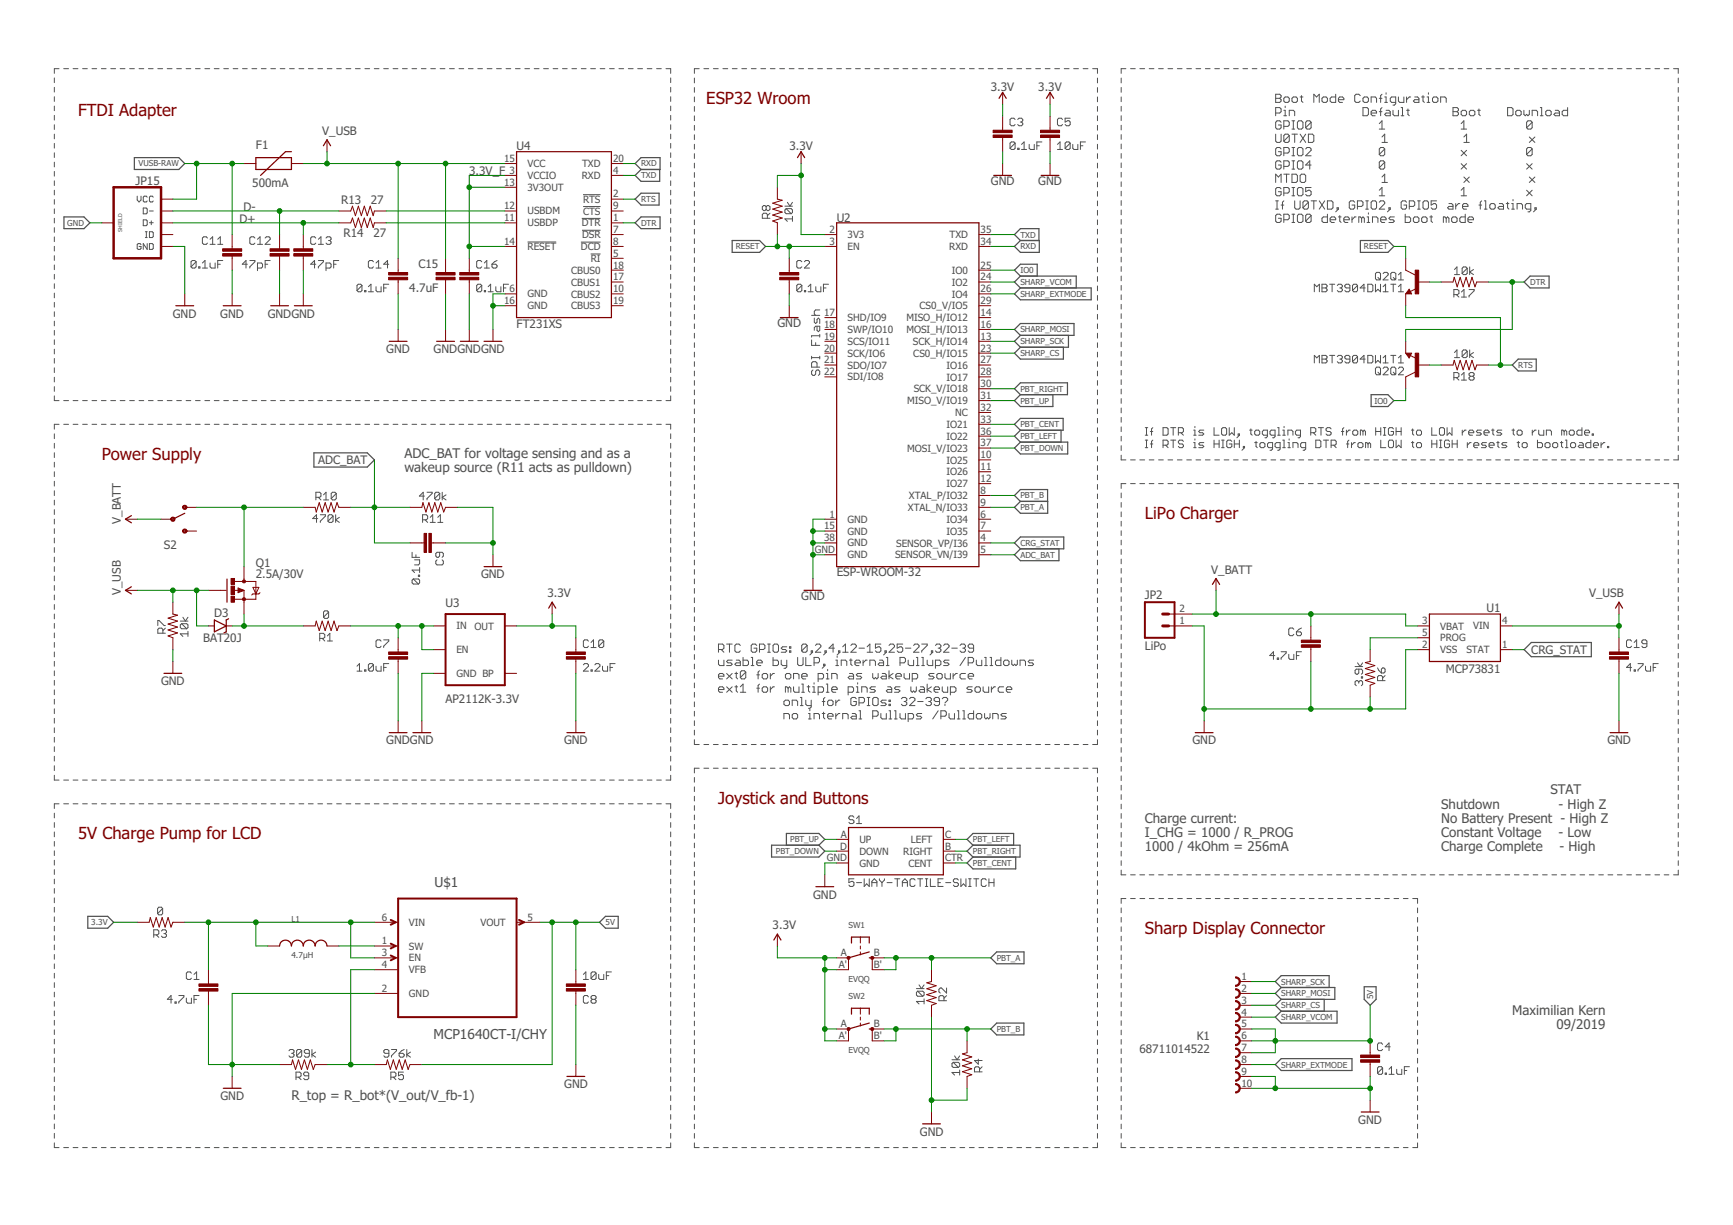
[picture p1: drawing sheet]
<svg xmlns="http://www.w3.org/2000/svg" width="297mm" height="210mm" viewBox="0 0 297 210" stroke-linecap="round" stroke-linejoin="round" font-family="sans-serif">
<defs><g id="words">
<g font-size="2.9" fill="#800000">
<text x="121.1" y="17.9">ESP32 Wroom</text>
<text x="13.4" y="19.9">FTDI Adapter</text>
<text x="17.4" y="78.8">Power Supply</text>
<text x="196.2" y="89">LiPo Charger</text>
<text x="123.1" y="137.7">Joystick and Buttons</text>
<text x="13.4" y="143.8">5V Charge Pump for LCD</text>
<text x="196.2" y="160.1">Sharp Display Connector</text>
</g>
<g font-size="2.3" fill="#505050">
<text x="69.3" y="78.4">ADC_BAT for voltage sensing and as a</text>
<text x="69.3" y="80.8">wakeup source (R11 acts as pulldown)</text>
<text x="265.7" y="136.1">STAT</text>
<text x="196.2" y="141">Charge current:</text>
<text x="196.2" y="143.4">I_CHG = 1000 / R_PROG</text>
<text x="247" y="138.5">Shutdown</text>
<text x="247" y="141">No Battery Present - High Z</text>
<text x="247" y="143.4">Constant Voltage</text>
<text x="267.1" y="143.4">- Low</text>
<text x="267.2" y="138.5">- High Z</text>
<text x="196.2" y="145.8">1000 / 4kOhm = 256mA</text>
<text x="247" y="145.8">Charge Complete</text>
<text x="267.3" y="145.8">- High</text>
<text x="74.5" y="152">U$1</text>
<text x="259.2" y="173.9">Maximilian Kern</text>
<text x="74.3" y="178">MCP1640CT-I/CHY</text>
<text x="266.8" y="176.3">09/2019</text>
<text x="49.9" y="188.5">R_top = R_bot*(V_out/V_fb-1)</text>
</g>
<g font-size="2" fill="#505050">
<text x="169.8" y="15.6">3.3V</text>
<text x="178" y="15.6">3.3V</text>
<text x="55.2" y="23.1">V_USB</text>
<text x="43.9" y="25.6">F1</text>
<text x="88.6" y="25.8">U4</text>
<text x="135.3" y="25.8">3.3V</text>
<text x="23.2" y="31.7">JP15</text>
<text x="43.2" y="32.1">500mA</text>
<text x="58.5" y="34.9">R13</text>
<text x="63.6" y="34.9">27</text>
<text x="80.4" y="30">3.3V_F</text>
<text x="169.8" y="31.7">GND</text>
<text x="178" y="31.7">GND</text>
<text x="41" y="38.2">D+</text>
<text x="41.8" y="36.1">D-</text>
<text x="58.9" y="40.6">R14</text>
<text x="64" y="40.6">27</text>
<text x="143.4" y="38">U2</text>
<text x="71.7" y="46">C15</text>
<text x="70.1" y="50.1">4.7uF</text>
<text x="29.6" y="54.4">GND</text>
<text x="37.8" y="54.4">GND</text>
<text x="45.9" y="54.4">GNDGND</text>
<text x="88.6" y="56.3">FT231XS</text>
<text x="133.3" y="56">GND</text>
<text x="66.2" y="60.5">GND</text>
<text x="74.3" y="60.5">GNDGNDGND</text>
<text x="54.5" y="79.5">ADC_BAT</text>
<text x="20.7" y="89.8" transform="rotate(-90 20.7 89.8)">V_BAT</text>
<text x="28.1" y="94">S2</text>
<text x="20.7" y="102" transform="rotate(-90 20.7 102)">V_USB</text>
<text x="43.9" y="99.1">2.5A/30V</text>
<text x="43.9" y="97.1">Q1</text>
<text x="82.5" y="99.1">GND</text>
<text x="143.4" y="98.7">ESP-WROOM-32</text>
<text x="207.6" y="98.3">V_BATT</text>
<text x="36.7" y="105.8">D3</text>
<text x="76.4" y="104">U3</text>
<text x="93.8" y="102.4">3.3V</text>
<text x="137.3" y="102.8">GND</text>
<text x="196.2" y="102.6">JP2</text>
<text x="254.8" y="104.8">U1</text>
<text x="272.4" y="102.4">V_USB</text>
<text x="34.8" y="110.1">BAT20J</text>
<text x="196.2" y="111.3">LiPo</text>
<text x="262.5" y="112">CRG_STAT</text>
<text x="27.6" y="117.4">GND</text>
<text x="247.8" y="115.4">MCP73831</text>
<text x="76.4" y="120.5">AP2112K-3.3V</text>
<text x="66.2" y="127.6">GNDGND</text>
<text x="96.7" y="127.6">GND</text>
<text x="204.4" y="127.6">GND</text>
<text x="275.5" y="127.6">GND</text>
<text x="139.4" y="154">GND</text>
<text x="132.4" y="159.3">3.3V</text>
<text x="205.1" y="178.2">K1</text>
<text x="195.3" y="180.4">68711014522</text>
<text x="37.8" y="188.5">GND</text>
<text x="96.7" y="186.5">GND</text>
<text x="157.7" y="194.6">GND</text>
<text x="232.8" y="192.6">GND</text>
</g>
<g font-size="1.7" fill="#505050">
<text x="86.4" y="27.7">15</text>
<text x="87.3" y="29.8">3</text>
<text x="90.4" y="28.6">VCC</text>
<text x="99.8" y="28.6">TXD</text>
<text x="105.1" y="27.7">20</text>
<text x="105.1" y="29.8">4</text>
<text x="86.4" y="31.8">13</text>
<text x="86.4" y="35.9">12</text>
<text x="90.4" y="30.7">VCCIO</text>
<text x="90.4" y="32.7">3V3OUT</text>
<text x="99.7" y="30.7">RXD</text>
<text x="99.9" y="34.7">RTS</text>
<text x="105.1" y="35.9">9</text>
<text x="105.1" y="33.8">2</text>
<text x="86.4" y="37.9">11</text>
<text x="86.4" y="42">14</text>
<text x="90.4" y="36.8">USBDM</text>
<text x="90.4" y="38.8">USBDP</text>
<text x="99.7" y="38.8">DTR</text>
<text x="99.8" y="40.8">DSR</text>
<text x="100" y="36.8">CTS</text>
<text x="105.1" y="42">8</text>
<text x="105.1" y="39.9">7</text>
<text x="105.1" y="37.9">1</text>
<text x="142.2" y="39.9">2</text>
<text x="142.2" y="42">3</text>
<text x="145.3" y="40.8">3V3</text>
<text x="162.8" y="40.8">TXD</text>
<text x="168.1" y="39.9">35</text>
<text x="168.1" y="42">34</text>
<text x="90.4" y="42.8">RESET</text>
<text x="97.9" y="46.9">CBUS0</text>
<text x="99.6" y="42.9">DCD</text>
<text x="101.2" y="44.9">RI</text>
<text x="105.1" y="46">18</text>
<text x="105.1" y="44">5</text>
<text x="145.3" y="42.8">EN</text>
<text x="162.7" y="42.9">RXD</text>
<text x="163.1" y="46.9">IO0</text>
<text x="168.1" y="46">25</text>
<text x="86.4" y="52.1">16</text>
<text x="87.3" y="50.1">6</text>
<text x="90.4" y="51">GND</text>
<text x="90.4" y="53">GND</text>
<text x="97.9" y="53">CBUS3</text>
<text x="97.9" y="51">CBUS2</text>
<text x="97.9" y="49">CBUS1</text>
<text x="105.1" y="52.1">19</text>
<text x="105.1" y="50.1">10</text>
<text x="105.1" y="48">17</text>
<text x="157.6" y="53">CS0_V/IO5</text>
<text x="163.1" y="51">IO4</text>
<text x="163.1" y="49">IO2</text>
<text x="168.1" y="52.1">29</text>
<text x="168.1" y="50.1">26</text>
<text x="168.1" y="48">24</text>
<text x="141.3" y="54.1">17</text>
<text x="141.3" y="56.2">18</text>
<text x="141.3" y="58.2">19</text>
<text x="145.3" y="55">SHD/IO9</text>
<text x="145.3" y="57.1">SWP/IO10</text>
<text x="145.3" y="59.1">SCS/IO11</text>
<text x="155.4" y="55">MISO_H/IO12</text>
<text x="155.4" y="57.1">MOSI_H/IO13</text>
<text x="156.5" y="59.1">SCK_H/IO14</text>
<text x="168.1" y="58.2">13</text>
<text x="168.1" y="54.1">14</text>
<text x="168.1" y="56.2">16</text>
<text x="141.3" y="64.3">22</text>
<text x="141.3" y="62.3">21</text>
<text x="141.3" y="60.2">20</text>
<text x="145.3" y="65.2">SDI/IO8</text>
<text x="145.3" y="63.2">SDO/IO7</text>
<text x="145.3" y="61.1">SCK/IO6</text>
<text x="156.5" y="61.1">CS0_H/IO15</text>
<text x="162.2" y="65.2">IO17</text>
<text x="162.2" y="63.2">IO16</text>
<text x="168.1" y="64.3">28</text>
<text x="168.1" y="62.3">27</text>
<text x="168.1" y="60.2">23</text>
<text x="155.5" y="69.3">MISO_V/IO19</text>
<text x="156.6" y="67.2">SCK_V/IO18</text>
<text x="163.7" y="71.3">NC</text>
<text x="168.1" y="70.4">32</text>
<text x="168.1" y="68.4">31</text>
<text x="168.1" y="66.3">30</text>
<text x="155.5" y="77.4">MOSI_V/IO23</text>
<text x="162.2" y="75.4">IO22</text>
<text x="162.2" y="73.3">IO21</text>
<text x="168.1" y="76.5">37</text>
<text x="168.1" y="74.5">36</text>
<text x="168.1" y="72.4">33</text>
<text x="162.2" y="79.4">IO25</text>
<text x="162.2" y="81.5">IO26</text>
<text x="162.2" y="83.5">IO27</text>
<text x="168.1" y="78.5">10</text>
<text x="168.1" y="80.6">11</text>
<text x="168.1" y="82.6">12</text>
<text x="142.2" y="88.7">1</text>
<text x="145.3" y="89.6">GND</text>
<text x="155.6" y="87.6">XTAL_N/IO33</text>
<text x="155.8" y="85.5">XTAL_P/IO32</text>
<text x="162.2" y="89.6">IO34</text>
<text x="168.1" y="88.7">6</text>
<text x="168.1" y="84.6">8</text>
<text x="168.1" y="86.6">9</text>
<text x="139.7" y="94.8">GND</text>
<text x="141.3" y="90.7">15</text>
<text x="141.3" y="92.7">38</text>
<text x="145.3" y="91.6">GND</text>
<text x="145.3" y="93.6">GND</text>
<text x="145.3" y="95.7">GND</text>
<text x="153.4" y="95.7">SENSOR_VN/I39</text>
<text x="153.6" y="93.6">SENSOR_VP/I36</text>
<text x="162.2" y="91.6">IO35</text>
<text x="168.1" y="92.7">4</text>
<text x="168.1" y="94.8">5</text>
<text x="168.1" y="90.7">7</text>
<text x="78.2" y="107.9">IN</text>
<text x="81.3" y="107.9">OUT</text>
<text x="202.2" y="107">1</text>
<text x="202.2" y="104.9">2</text>
<text x="243.8" y="107">3</text>
<text x="246.9" y="107.9">VBAT</text>
<text x="252.5" y="107.9">VIN</text>
<text x="257.5" y="107">4</text>
<text x="78.2" y="111.9">EN</text>
<text x="243.8" y="109">5</text>
<text x="243.8" y="111">2</text>
<text x="246.9" y="109.9">PROG</text>
<text x="246.9" y="111.9">VSS</text>
<text x="251.3" y="111.9">STAT</text>
<text x="257.5" y="111">1</text>
<text x="78.2" y="116">GND BP</text>
<text x="144.1" y="143.5">A</text>
<text x="162" y="143.5">C</text>
<text x="141.7" y="147.6">GND</text>
<text x="144" y="145.6">D</text>
<text x="147.3" y="146.5">DOWN</text>
<text x="147.3" y="148.5">GND</text>
<text x="147.3" y="144.4">UP</text>
<text x="154.8" y="146.5">RIGHT</text>
<text x="155.7" y="148.5">CENT</text>
<text x="156.1" y="144.4">LEFT</text>
<text x="162" y="147.6">CTR</text>
<text x="162" y="145.6">B</text>
<text x="65.4" y="157.8">6</text>
<text x="65.4" y="161.8">1</text>
<text x="70.1" y="158.6">VIN</text>
<text x="82.3" y="158.7">VOUT</text>
<text x="90.4" y="157.8">5</text>
<text x="65.4" y="163.8">3</text>
<text x="65.4" y="165.9">4</text>
<text x="70.1" y="162.7">SW</text>
<text x="70.1" y="164.7">EN</text>
<text x="70.1" y="166.8">VFB</text>
<text x="143.8" y="165.9">A'</text>
<text x="144.1" y="163.8">A</text>
<text x="149.8" y="163.8">B</text>
<text x="149.8" y="165.9">B'</text>
<text x="212.8" y="167.9">1</text>
<text x="65.4" y="169.9">2</text>
<text x="70.1" y="170.8">GND</text>
<text x="212.8" y="169.9">2</text>
<text x="212.8" y="172">3</text>
<text x="143.8" y="178.1">A'</text>
<text x="144.1" y="176">A</text>
<text x="149.8" y="176">B</text>
<text x="149.8" y="178.1">B'</text>
<text x="212.8" y="174">4</text>
<text x="212.8" y="176">5</text>
<text x="212.8" y="178.1">6</text>
<text x="212.8" y="180.1">7</text>
<text x="212.8" y="182.1">8</text>
<text x="212.8" y="184.2">9</text>
<text x="212.8" y="186.2">10</text>
</g>
<g font-size="1.4" fill="#505050">
<text x="23.7" y="28.5">VUSB-RAW</text>
<text x="109.9" y="28.5">RXD</text>
<text x="109.9" y="30.6">TXD</text>
<text x="109.9" y="34.6">RTS</text>
<text x="11.5" y="38.7">GND</text>
<text x="109.9" y="38.7">DTR</text>
<text x="174.9" y="40.7">TXD</text>
<text x="126.1" y="42.7">RESET</text>
<text x="174.9" y="42.7">RXD</text>
<text x="174.9" y="46.8">IO0</text>
<text x="233.8" y="42.7">RESET</text>
<text x="174.9" y="50.9">SHARP_EXTMODE</text>
<text x="174.9" y="48.8">SHARP_VCOM</text>
<text x="262.3" y="48.8">DTR</text>
<text x="174.9" y="59">SHARP_SCK</text>
<text x="174.9" y="57">SHARP_MOSI</text>
<text x="174.9" y="61">SHARP_CS</text>
<text x="260.2" y="63.1">RTS</text>
<text x="174.9" y="67.1">PBT_RIGHT</text>
<text x="174.9" y="69.2">PBT_UP</text>
<text x="235.6" y="69.2">IO0</text>
<text x="174.9" y="73.2">PBT_CENT</text>
<text x="174.9" y="75.3">PBT_LEFT</text>
<text x="174.9" y="77.3">PBT_DOWN</text>
<text x="174.9" y="87.4">PBT_A</text>
<text x="174.9" y="85.4">PBT_B</text>
<text x="174.9" y="95.6">ADC_BAT</text>
<text x="174.9" y="93.5">CRG_STAT</text>
<text x="133" y="146.4">PBT_DOWN</text>
<text x="135.4" y="144.3">PBT_UP</text>
<text x="166.8" y="148.4">PBT_CENT</text>
<text x="166.8" y="146.4">PBT_RIGHT</text>
<text x="166.8" y="144.3">PBT_LEFT</text>
<text x="15.6" y="158.5">3.3V</text>
<text x="49.9" y="158">L1</text>
<text x="103.8" y="158.5">5V</text>
<text x="145.4" y="159.1">SW1</text>
<text x="49.9" y="164.1">4.7µH</text>
<text x="170.8" y="164.6">PBT_A</text>
<text x="145.4" y="168.2">EVQQ</text>
<text x="145.4" y="171.2">SW2</text>
<text x="219.6" y="168.7">SHARP_SCK</text>
<text x="219.6" y="172.8">SHARP_CS</text>
<text x="219.6" y="170.7">SHARP_MOSI</text>
<text x="235.3" y="171.2" transform="rotate(-90 235.3 171.2)">5V</text>
<text x="170.8" y="176.8">PBT_B</text>
<text x="219.6" y="174.8">SHARP_VCOM</text>
<text x="145.4" y="180.4">EVQQ</text>
<text x="219.6" y="182.9">SHARP_EXTMODE</text>
</g>
<text font-size=".9" fill="#505050" x="20.9" y="39.7" transform="rotate(-90 20.9 39.7)">SHIELD</text>
</g></defs>
<g fill="none" stroke="#505050" stroke-width=".17">
<path d="M9.3 13.4v.8M9.3 15v.8M9.3 16.6v.8M9.3 18.2v.8M9.3 19.8v.8M10.1 11.8h-.8v.8M10.9 11.8h.8M12.5 11.8h.9M14.2 11.8h.8M15.8 11.8h.8M17.4 11.8h.8M19 11.8h.8"/>
<path d="M20.6 11.8h.8M22.2 11.8h.8M23.8 11.8h.8M25.4 11.8h.8M27.1 11.8h.8M28.7 11.8h.8M30.3 11.8h.8M31.9 11.8h.8M33.5 11.8h.8M35.1 11.8h.8M36.7 11.8h.8M38.4 11.8h.8"/>
<path d="M40 11.8h.8M41.6 11.8h.8M43.2 11.8h.8M44.8 11.8h.8M46.4 11.8h.8M48 11.8h.8M49.6 11.8h.8M51.2 11.8h.9M52.9 11.8h.8M54.5 11.8h.8M56.1 11.8h.8M57.7 11.8h.8"/>
<path d="M59.3 11.8h.8M60.9 11.8h.8M62.5 11.8h.9M64.2 11.8h.8M65.8 11.8h.8M67.4 11.8h.8M69 11.8h.8M70.6 11.8h.8M72.2 11.8h.8M73.8 11.8h.8M75.4 11.8h.9M77 11.8h.9"/>
<path d="M78.7 11.8h.8M80.3 11.8h.8M81.9 11.8h.8M83.5 11.8h.8M85.1 11.8h.8M86.7 11.8h.8M88.3 11.8h.9M90 11.8h.8M91.6 11.8h.8M93.2 11.8h.8M94.8 11.8h.8M96.4 11.8h.8"/>
<path d="M98 11.8h.8M99.6 11.8h.9M101.2 11.8h.9M102.9 11.8h.8M104.5 11.8h.8M106.1 11.8h.8M107.7 11.8h.8M109.3 11.8h.8M110.9 11.8h.8M112.5 11.8h.8M114.2 11.8h.8v.8M115 13.4v.8"/>
<path d="M115 15v.8M115 16.6v.8M115 18.2v.8M115 19.8v.8M119 13.4v.8M119 15v.8M119 16.6v.8M119 18.2v.9M119 19.9v.8M119.8 11.8h-.8v.8M120.6 11.8h.9M122.3 11.8h.8"/>
<path d="M123.9 11.8h.8M125.5 11.8h.8M127.1 11.8h.9M128.8 11.8h.8M130.4 11.8h.8M132 11.8h.8M133.6 11.8h.9M135.3 11.8h.8M136.9 11.8h.8M138.5 11.8h.9M140.1 11.8h.9M141.8 11.8h.8"/>
<path d="M143.4 11.8h.8M145 11.8h.9M146.6 11.8h.9M148.3 11.8h.8M149.9 11.8h.8M151.5 11.8h.9M153.2 11.8h.8M154.8 11.8h.8M156.4 11.8h.8M158 11.8h.9M159.7 11.8h.8M161.3 11.8h.8"/>
<path d="M162.9 11.8h.8M164.5 11.8h.9M166.2 11.8h.8M167.8 11.8h.8M169.4 11.8h.8M171 11.8h.9M172.7 11.8h.8M174.3 11.8h.8M175.9 11.8h.8M177.5 11.8h.9M179.2 11.8h.8M180.8 11.8h.8"/>
<path d="M182.4 11.8h.8M184 11.8h.8M185.7 11.8h.8M187.3 11.8h.8v.8M188.1 13.4v.8M188.1 15v.8M188.1 16.6v.8M188.1 18.2v.9M188.1 19.9v.8M192.2 13.4v.8M192.2 15v.8M192.2 16.6v.8"/>
<path d="M192.2 18.2v.8M192.2 19.8v.9M193 11.8h-.8v.8M193.8 11.8h.8M195.4 11.8h.8M197 11.8h.8M198.6 11.8h.8M200.2 11.8h.8M201.8 11.8h.8M203.4 11.8h.8M205 11.8h.8M206.6 11.8h.8"/>
<path d="M208.2 11.8h.8M209.8 11.8h.8M211.4 11.8h.8M213 11.8h.8M214.6 11.8h.8M216.2 11.8h.8M217.8 11.8h.9M218.7 16.2h.7l.2 .2v.2l-.2 .2 .2 .3v.2l-.2 .2h-.7zM218.7 19.4h.7l.2-.3v-.4l-.2-.3h-.7v1.4M218.7 16.8h.7M219.5 11.8h.8M220 16.8l.3-.2h.4l.3 .2v.5l-.3 .2h-.4l-.3-.2z"/>
<path d="M220 18.9h.3v.9M220 19.8h.5M220.3 18.2v.2M221 19.8v-.9h.7l.2 .2v.7M221.1 11.8h.8M221.4 16.8l.3-.2h.4l.3 .2v.5l-.3 .2h-.4l-.3-.2zM222.7 11.8h.8M222.8 16.6h.5M223.1 16.4v.9l.2 .2M224.3 11.8h.8M225.2 17.5v-1.3l.5 .4 .4-.4v1.3M225.9 11.8h.8"/>
<path d="M226.6 16.8l.2-.2h.5l.2 .2v.5l-.2 .2h-.5l-.2-.2zM227.5 11.8h.8M228.9 16.2v1.3h-.7l-.2-.2v-.5l.2-.2h.7M229.1 11.8h.8M229.4 17.1h.9v-.3l-.2-.2h-.5l-.2 .2v.5l.2 .2h.5M230.7 11.8h.8M232.3 11.8h.8M233.2 16.4l-.3-.2h-.5l-.2 .2v.9l.2 .2h.5l.3-.2M233.6 16.8l.2-.2h.5l.2 .2v.5l-.2 .2h-.5l-.2-.2zM233.6 18.4h.7l.2 .3v.9l-.2 .2h-.7zM233.9 11.8h.8M235 17.5v-.9h.7l.2 .2v.7"/>
<path d="M235 19.4h.9v-.3l-.2-.2h-.5l-.2 .2v.5l.2 .2h.5M235.5 11.8h.8M236.4 16.8h.5M236.4 19.1h.5M236.9 16.2l-.3 .2v1.1M236.9 18.4l-.3 .3v1.1M237.1 11.8h.8M237.3 17.5h.5M237.3 16.6h.3v.9M237.6 18.9h.5l.2 .2v.7h-.7l-.3-.2 .3-.2h.7M237.6 15.9v.3M238.7 11.8h.8"/>
<path d="M238.8 18.9v.7l.2 .2h.7v-.9M239.2 17.5h-.7l-.2-.2v-.5l.2-.2h.7v1.2l-.2 .2h-.2M239.7 16.6v.7l.2 .2h.7v-.9M240.2 18.4h.2v1.4M240.2 19.8h.4M240.3 11.8h.8M241.1 16.6v.9M241.1 18.9h.5M241.3 18.7v.9l.3 .2M241.8 16.6h-.2l-.5 .5M241.9 11.8h.8M242.5 16.6h.5l.2 .2v.7h-.7l-.2-.2 .2-.2h.7"/>
<path d="M243.5 11.8h.8M243.7 16.6h.4M243.9 16.4v.9l.2 .2M244.6 17.5h.5M244.6 16.6h.2v.9M244.8 15.9v.3M245.1 11.8h.8M245.5 16.8l.3-.2h.4l.3 .2v.5l-.3 .2h-.4l-.3-.2zM246.7 11.8h.8M246.9 17.5v-.9h.7l.3 .2v.7M248.3 11.8h.9M249 18.4h.7l.3 .3v.2l-.3 .2 .3 .3v.2l-.3 .2h-.7z"/>
<path d="M249 19.1h.7M249.9 11.8h.8M250.7 18.9h.4l.3 .2v.5l-.3 .2h-.4l-.3-.2v-.5zM251.5 11.8h.8M252.1 18.9h.5l.2 .2v.5l-.2 .2h-.5l-.3-.2v-.5zM253.2 11.8h.8M253.3 18.9h.4M253.5 18.7v.9l.2 .2M254.8 11.8h.8M256.4 11.8h.8M258 11.8h.8M258.4 18.4h.7l.2 .3v.9l-.2 .2h-.7z"/>
<path d="M259.6 11.8h.8M260 18.9h.5l.2 .2v.5l-.2 .2h-.5l-.2-.2v-.5zM261.2 11.8h.8M261.2 18.9v.7l.2 .2 .3-.2 .2 .2 .2-.2v-.7M262.6 19.8v-.9h.7l.2 .2v.7M262.8 11.8h.8M264 18.4h.2v1.4M264 19.8h.5M264.4 11.8h.8M264.9 19.1l.3-.2h.4l.3 .2v.5l-.3 .2h-.4l-.3-.2zM266 11.8h.8M266.6 18.9h.4l.3 .2v.7h-.7l-.3-.2 .3-.2h.7"/>
<path d="M267.6 11.8h.8M268.7 18.4v1.4h-.7l-.2-.2v-.5l.2-.2h.7M269.2 11.8h.8M270.8 11.8h.8M272.4 11.8h.8M274 11.8h.8M275.6 11.8h.8M277.2 11.8h.8M278.8 11.8h.8M280.4 11.8h.8M282 11.8h.9M283.7 11.8h.8"/>
<path d="M285.2 11.8h.8M286.9 11.8h.8v.8M287.7 13.4v.8M287.7 15v.8M287.7 16.6v.8M287.7 18.2v.8M287.7 19.8v.9M9.3 21.4v.8M9.3 23v.8M9.3 24.6v.8M9.3 26.2v.8M9.3 27.8v.8"/>
<path d="M9.3 29.4v.8M9.3 31v.8M9.3 32.6v.8M9.3 34.2v.8M9.3 35.8v.8M9.3 37.4v.8M9.3 39v.8M23.5 33.6v.7l.3 .3 .4-.3v-.7M24.6 37.7h.5l.1 .1v.7l-.1 .2h-.5zM24.6 35.6h.5l.1 .2v.7l-.1 .1h-.5zM24.9 39.7h.3M25.1 39.7v1"/>
<path d="M25.2 33.8l-.1-.2h-.4l-.1 .2v.6l.1 .2h.4l.1-.2M25.6 39.7h.5l.2 .2v.6l-.2 .2h-.5zM25.6 36.2h.7M25.6 38.2h.7M25.9 37.8v.7M26.3 33.8l-.2-.2h-.3l-.2 .2v.6l.2 .2h.3l.2-.2M99.7 37.4h3.2M99.8 39.5h3.1M99.9 33.4h3M99.9 35.4h3M115 21.4v.8M115 23v.8"/>
<path d="M115 24.6v.8M115 26.2v.8M115 27.8v.8M115 29.4v.8M115 31v.8M115 32.6v.8M115 34.2v.8M115 35.8v.8M115 37.4v.8M115 39v.8M119 21.5v.8M119 23.1v.8"/>
<path d="M119 24.7v.8M119 26.3v.9M119 28v.8M119 29.6v.8M119 31.2v.8M119 32.8v.8M119 34.4v.9M119 36v.9M119 37.7v.8M119 39.3v.8M131.3 35.4l-.2-.2h-.2l-.2 .2v.5l.2 .2h.2l.2-.2M131.3 35.4l.2-.2h.2l.3 .2v.5l-.3 .2h-.2l-.2-.2"/>
<path d="M131.3 35.4v.5M131.5 37.4v-.7l-.2-.2h-.4l-.2 .2v.7h1.3M132 36.5l-.5 .5M134.5 35.3h1.3M134.7 35.8h.9l.2 .2v.4l-.2 .2M134.7 35.8l-.2 .2v.4l.2 .2h.9M134.7 35.8l.9 .8M135 34.7l.4 .6 .4-.6M135.8 37.5h-1.3l.5 .4M135.8 37.1v.8M174 24.5v.9l-.2 .2h-.4l-.3-.2M174 24.5l-.2-.2h-.4l-.3 .2v.9"/>
<path d="M174 20.5l-.2-.2h-.4l-.3 .2v.8l.3 .2h.4l.2-.2M174 24.5l-.9 .9M174.4 25.4h.3v.2h-.3zM174.4 20.5l.3-.2h.4l.2 .2v.2l-.2 .2M174.9 20.9h.2M175.1 25.6h.9M175.1 24.7l.4-.4v1.3M175.1 20.9l.2 .2v.2l-.2 .2h-.4l-.3-.2M176.4 24.7v.7l.2 .2h.7v-.9M177.7 25h.4M178.6 24.3h-.9v1.3M181.3 24.7l.4-.4v1.3"/>
<path d="M181.3 25.6h.8M182.1 20.5l-.2-.2h-.4l-.2 .2v.8l.2 .2h.4l.2-.2M183.4 20.3h-.8v.6l.4-.2h.2l.2 .2v.4l-.2 .2h-.4l-.2-.2M183.4 24.5v.9l-.2 .2h-.4l-.2-.2M183.4 24.5l-.2-.2h-.4l-.2 .2v.9M183.4 24.5l-.8 .9M183.9 24.7v.7l.2 .2h.6v-.9M185.2 25h.4M186.1 24.3h-.9v1.3M188.1 21.5v.8M188.1 23.1v.8M188.1 24.7v.8"/>
<path d="M188.1 26.3v.9M188.1 28v.8M188.1 29.6v.8M188.1 31.2v.8M188.1 32.8v.8M188.1 34.4v.9M188.1 36v.9M188.1 37.7v.8M188.1 39.3v.8M192.2 21.5v.8M192.2 23.1v.8M192.2 24.7v.8"/>
<path d="M192.2 26.3v.8M192.2 27.9v.8M192.2 29.5v.9M192.2 31.2v.8M192.2 32.8v.8M192.2 34.4v.8M192.2 36v.8M192.2 37.6v.8M192.2 39.2v.8M218.7 23v1.2l.2 .2h.5l.2-.2v-1.2M218.7 31.3v-1.5l.4 .5 .5-.5v1.5M218.7 35.8h.4"/>
<path d="M218.7 34.4h.4M218.9 34.4v1.4M219.6 21l-.2-.3h-.5l-.2 .3v.9l.2 .2h.5l.2-.2v-.5h-.5M219.6 25.5l-.2-.2h-.5l-.2 .2v1l.2 .2h.5l.2-.2v-.5h-.5M219.6 27.8l-.2-.2h-.5l-.2 .2v.9l.2 .3h.5l.2-.3v-.4h-.5M219.6 32.4l-.2-.3h-.5l-.2 .3v.9l.2 .2h.5l.2-.2v-.4h-.5M219.6 36.9l-.2-.2h-.5l-.2 .2v1l.2 .2h.5l.2-.2v-.5h-.5M219.6 35.1h.4M220 21.7h.7l.3-.3v-.4l-.3-.3h-.7v1.4M220 26.2h.7l.3-.2v-.5l-.3-.2h-.7v1.4M220 28.5h.7l.3-.2v-.5l-.3-.2h-.7v1.4M220 33.1h.7l.3-.2v-.5l-.3-.3h-.7v1.4"/>
<path d="M220 37.7h.7l.3-.3v-.5l-.3-.2h-.7v1.4M220 29.8h1M220 34.4l-.2 .2v1.2M220.5 29.8v1.5M221 23.2v1l-.3 .2h-.4l-.3-.2M221 23.2l-.3-.2h-.4l-.3 .2v1M221 23.2l-1 1M221.4 29.8h.7l.3 .3v.9l-.3 .3h-.7zM221.4 20.7h.5M221.4 22.1h.5M221.4 23h1M221.4 25.3h.5"/>
<path d="M221.4 26.7h.5M221.4 27.6h.5M221.4 29h.5M221.4 32.1h.5M221.4 33.5h.5M221.4 36.7h.5M221.4 38.1h.5M221.7 20.7v1.4M221.7 25.3v1.4M221.7 27.6v1.4M221.7 32.1v1.4M221.7 36.7v1.4"/>
<path d="M221.9 23v1.4M221.9 34.4v1.2l.2 .2h.5l.2-.2v-1.2M222.4 27.8l.2-.2h.5l.2 .2v.9l-.2 .3h-.5l-.2-.3zM222.4 36.9l.2-.2h.5l.2 .2v1l-.2 .2h-.5l-.2-.2zM222.6 20.7h.5l.2 .3v.9l-.2 .2h-.5l-.2-.2v-.9zM222.6 25.3h.5l.2 .2v1l-.2 .2h-.5l-.2-.2v-1zM222.6 32.1h.5l.2 .3v.9l-.2 .2h-.5l-.2-.2v-.9zM222.8 30.1l.3-.3h.5l.2 .3v.9l-.2 .3h-.5l-.3-.3zM222.8 23l1 1.4M223.8 25.5l.2-.2h.5l.2 .2v.3l-.9 .9h.9M223.8 23l-1 1.4M224.3 23h.7l.2 .2v1l-.2 .2h-.7z"/>
<path d="M224.3 34.6l-.3-.2h-.4l-.3 .2v1M224.3 34.6v1l-.3 .2h-.4l-.3-.2M224.3 34.6l-1 1M224.7 21l-.2-.3h-.5l-.2 .3v.9M224.7 21v.9l-.2 .2h-.5l-.2-.2M224.7 32.1h-.9v.8l.5-.3h.2l.2 .3v.4l-.2 .2h-.5l-.2-.2M224.7 36.9l-.2-.2h-.5l-.2 .2v1M224.7 36.9v1l-.2 .2h-.5l-.2-.2M224.7 21l-.9 .9M224.7 28.3h-.9l.7-.7v1.4M224.7 34.4h1M224.7 36.9l-.9 1"/>
<path d="M225.2 34.4v1.4M226.1 34.4l1 1.4M227.1 34.4l-1 1.4M227.5 34.4h.7l.3 .2v1l-.3 .2h-.7zM227.5 36.7v1.4h-.7l-.2-.2v-.5l.2-.2h.7M228 37.7h.9v-.3l-.2-.2h-.5l-.2 .2v.5l.2 .2h.5M229.2 35.6h.2v.2h-.2zM229.4 35.8l-.5 .5M229.4 37.2h.5M229.6 36.9v1l.3 .2M230.3 37.7h1v-.3l-.3-.2h-.4l-.3 .2v.5l.3 .2h.4M231.7 37.2v.9"/>
<path d="M232.2 34.6l-.2-.2h-.5l-.2 .2v1l.2 .2h.5l.2-.2v-.5h-.5M232.4 37.2h-.2l-.5 .5M232.7 35.4h.7l.2-.3v-.5l-.2-.2h-.7v1.4M233.4 37.4l-.2-.2h-.3v.9M233.4 37.4v.7M233.4 37.4l.2-.2 .2 .2v.7M234.1 35.8h.4M234.1 34.4h.4M234.3 37.2h.2v.9M234.3 34.4v1.4M234.3 38.1h.5M234.5 36.5v.2"/>
<path d="M235.2 34.4h.5l.2 .2v1l-.2 .2h-.5l-.2-.2v-1zM235.2 38.1v-.9h.7l.3 .2v.7M236.4 22.1h.9M236.4 21.2l.5-.5v1.4M236.4 32.6l.5-.5v1.4M236.4 34.6l.2-.2h.5l.2 .2v.3l-.9 .9h.9M236.4 33.5h.9M236.6 37.7h1v-.3l-.3-.2h-.4l-.3 .2v.5l.3 .2h.4M236.9 24.4h.9M236.9 23.5l.4-.5v1.4M236.9 30.3l.4-.5v1.5M236.9 31.3h.9"/>
<path d="M237.3 25.5v1l-.2 .2h-.5l-.2-.2M237.3 27.8v.9l-.2 .3h-.5l-.2-.3M237.3 25.5l-.2-.2h-.5l-.2 .2v1M237.3 27.8l-.2-.2h-.5l-.2 .2v.9M237.3 25.5l-.9 1M237.3 27.8l-.9 .9M238.1 35.6h.2v.2h-.2zM238.3 35.8l-.5 .5M239 37.2h-.7l-.2 .2 .2 .3h.5l.2 .2-.2 .2h-.7M240.9 36.7v1.4h.7l.2-.2v-.5l-.2-.2h-.7M241.1 34.6l-.2-.2h-.5l-.2 .2v1l.2 .2h.5l.2-.2v-.5h-.5M241.6 35.4h.7l.2-.3v-.5l-.2-.2h-.7v1.4"/>
<path d="M242.5 37.2h.5l.2 .2v.5l-.2 .2h-.5l-.2-.2v-.5zM243 35.8h.4M243 34.4h.4M243.2 34.4v1.4M243.7 37.4l.2-.2h.5l.2 .2v.5l-.2 .2h-.5l-.2-.2zM244.1 34.4h.5l.2 .2v1l-.2 .2h-.5l-.2-.2v-1zM245.1 37.2h.4M245.3 36.9v1l.2 .2M246.2 34.4h-.9v.7l.5-.2h.2l.2 .2v.5l-.2 .2h-.5l-.2-.2M247.9 37.4v.7M247.9 37.4l-.3-.2h-.2v.9M247.9 37.4l.2-.2 .2 .2v.7"/>
<path d="M248.3 34.9h.5l.2 .2v.7h-.7l-.2-.2 .2-.2h.7M248.8 37.4l.2-.2h.5l.2 .2v.5l-.2 .2h-.5l-.2-.2zM249.5 34.9v.9M250.2 34.9h-.2l-.5 .5M250.4 28l1 1M250.4 22.1h1M250.4 21.2l.5-.5v1.4M250.4 32.6l.5-.5v1.4M250.4 25.8l1 .9M250.4 33.5h1M250.7 35.4h.9v-.3l-.2-.2h-.5l-.2 .2v.5l.2 .2h.5M250.9 23.5l.5-.5v1.4"/>
<path d="M250.9 24.4h.9M250.9 30.3l.9 1M251.1 36.7v1.4h-.7l-.2-.2v-.5l.2-.2h.7M251.4 25.8l-1 .9M251.4 28l-1 1M251.6 37.7h1v-.3l-.3-.2h-.5l-.2 .2v.5l.2 .2h.5M251.8 30.3l-.9 1M253.5 35.1h.5M254 34.4l-.3 .2v1.2M254.4 35.8h.5M254.4 34.4h.3v1.4M255.6 34.9h.5l.2 .2v.5l-.2 .2h-.5l-.2-.2v-.5z"/>
<path d="M257 34.9h.5l.2 .2v.7h-.7l-.2-.2 .2-.2h.7M258.2 34.9h.4M258.4 34.6v1l.2 .2M259.1 34.9h.2v.9M259.1 35.8h.5M259.3 34.2v.2M260 35.8v-.9h.7l.3 .2v.7M261.7 28l.9 1M261.7 32.6l.9 .9M262.1 23.5l1 .9M262.1 30.3l1 1M262.4 35.8h-.7l-.3-.2v-.5l.3-.2h.7v1.2l-.3 .2h-.2"/>
<path d="M262.6 21v.9l-.2 .2h-.5l-.2-.2M262.6 25.5v1l-.2 .2h-.5l-.2-.2M262.6 21l-.2-.3h-.5l-.2 .3v.9M262.6 25.5l-.2-.2h-.5l-.2 .2v1M262.6 21l-.9 .9M262.6 25.5l-.9 1M262.6 28l-.9 1M262.6 32.6l-.9 .9M263.1 23.5l-1 .9M263.1 30.3l-1 1M263.1 35.6h.2v.2h-.2zM263.3 35.8l-.5 .5"/>
<path d="M287.7 21.5v.8M287.7 23.1v.8M287.7 24.7v.8M287.7 26.3v.8M287.7 27.9v.8M287.7 29.5v.9M287.7 31.2v.8M287.7 32.8v.8M287.7 34.4v.8M287.7 36v.8M287.7 37.6v.8M287.7 39.2v.8"/>
<path d="M9.3 40.6v.8M9.3 42.2v.8M9.3 43.8v.8M9.3 45.4v.8M9.3 47v.8M9.3 48.6v.8M9.3 50.2v.8M9.3 51.8v.8M9.3 53.4v.8M9.3 55v.8M9.3 56.6v.8M9.3 58.2v.8"/>
<path d="M9.3 59.8v.8M24.2 41.9l-.2-.2h-.3l-.2 .2v.7l.2 .1h.3l.2-.1v-.4h-.4M24.9 40.7h.3M25.2 41.7v1l-.6-1v1M25.6 41.7h.5l.2 .2v.7l-.2 .1h-.5zM33.6 44.9l-.2-.3h-.4l-.3 .3v.8M33.6 44.9v.8l-.2 .2h-.4l-.3-.2M33.6 44.9l-.9 .8M34.1 45.7h.2v.2h-.2zM34.7 45.9h.9M34.7 45.1l.4-.5v1.3M35.6 40.8l-.3-.2h-.4l-.2 .2v.9l.2 .2h.4l.3-.2"/>
<path d="M36 45.1v.6l.2 .2h.7v-.8M36 41.9h.9M36 41l.4-.4v1.3M37.3 45.3h.5M37.3 41.9h.9M37.3 41l.5-.4v1.3M38.2 44.6h-.9v1.3M42.4 45.3h-.9l.7-.7v1.3M42.8 44.6h.9v.3l-.9 .8v.2M43.7 40.8l-.2-.2h-.4l-.3 .2v.9l.3 .2h.4l.2-.2M44.1 45.9h.7l.2-.2v-.4l-.2-.2h-.7v1.3M44.1 41.9h.9"/>
<path d="M44.1 41l.5-.4v1.3M45.4 45.3h.5M45.4 40.8l.3-.2h.4l.2 .2v.2l-.9 .9h.9M46.3 44.6h-.9v1.3M54.1 40.8l-.2-.2h-.4l-.2 .2v.9l.2 .2h.4l.2-.2M54.1 45.3h-.8l.6-.7v1.3M54.6 44.6h.8v.3l-.8 .8v.2M54.6 41.9h.8M54.6 41l.4-.4v1.3M55.9 45.9h.6l.2-.2v-.4l-.2-.2h-.6v1.3M55.9 40.8l.2-.2h.4l.2 .2v.2l-.2 .2M56.3 41.2h.2"/>
<path d="M56.5 41.2l.2 .2v.3l-.2 .2h-.4l-.2-.2M57.2 45.3h.4M58.1 44.6h-.9v1.3M62 48.9l-.2-.2h-.4l-.2 .2v.9M62 48.9v.9l-.2 .2h-.4l-.2-.2M62 48.9l-.8 .9M62.5 49.8h.2v.2h-.2zM63.1 50h.9M63.1 49.1l.5-.4v1.3M64 44.9l-.2-.3h-.4l-.3 .3v.8l.3 .2h.4l.2-.2M64.5 49.1v.7l.2 .2h.6v-.9M64.5 45.9h.8"/>
<path d="M64.5 45.1l.4-.5v1.3M65.8 49.3h.4M66.6 48.7h-.8v1.3M66.6 45.3h-.8l.6-.7v1.3M82.6 44.9l-.2-.3h-.5l-.2 .3v.8l.2 .2h.5l.2-.2M82.6 48.9l-.2-.2h-.5l-.2 .2v.9M82.6 48.9v.9l-.2 .2h-.5l-.2-.2M82.6 48.9l-.9 .9M83 49.8h.2v.2h-.2zM83 45.9h.9M83 45.1l.4-.5v1.3M83.7 50h.8"/>
<path d="M83.7 49.1l.4-.4v1.3M84.3 45.3h.7l.2 .2v.2l-.2 .2h-.5l-.2-.2zM85 49.1v.7l.2 .2h.7v-.9M85.2 44.6l-.4 .3-.5 .4M86.3 49.3h.4M87.2 48.7h-.9v1.3M90.4 41.5h4.9M99.6 41.5h3.3M101.2 43.5h1.7M115 40.6v.8M115 42.2v.8M115 43.8v.8"/>
<path d="M115 45.4v.8M115 47v.8M115 48.6v.8M115 50.2v.8M115 51.8v.8M115 53.4v.8M115 55v.8M115 56.6v.8M115 58.2v.8M115 59.8v.8M119 40.9v.8M119 42.5v.8"/>
<path d="M119 44.2v.8M119 45.8v.8M119 47.4v.8M119 49v.8M119 50.6v.9M119 52.2v.9M119 53.9v.8M119 55.5v.8M119 57.1v.8M119 58.7v.8M137.4 48.9v.9l-.2 .2h-.4l-.2-.2M137.4 44.9l-.2-.3h-.4l-.2 .3v.8l.2 .2h.4l.2-.2"/>
<path d="M137.4 48.9l-.2-.2h-.4l-.2 .2v.9M137.4 48.9l-.8 .9M137.9 49.8h.2v.2h-.2zM137.9 44.9l.2-.3h.4l.2 .3v.2l-.8 .8h.8M138.5 50h.9M138.5 49.1l.5-.4v1.3M139.1 58.3v.9h1.4M139.1 54h1.4M139.6 54.5v.7l.2 .2 .2-.2v-.5l.3-.2 .2 .2v.7M139.8 58.7v.5M139.8 49.1v.7l.3 .2h.6v-.9M140 55.9v.7l.3 .2 .2-.2v-.7h-.7l-.2 .2v.5"/>
<path d="M140.5 57.5h-1.4v.3M140.5 57.3v.5M140.5 53.1h-.7l-.2 .2v.5l.2 .2M141.1 49.3h.5M142 48.7h-.9v1.3M188.1 40.9v.8M188.1 42.5v.8M188.1 44.2v.8M188.1 45.8v.8M188.1 47.4v.8M188.1 49v.8M188.1 50.6v.9"/>
<path d="M188.1 52.2v.9M188.1 53.9v.8M188.1 55.5v.8M188.1 57.1v.8M188.1 58.7v.8M192.2 40.8v.9M192.2 42.5v.8M192.2 44.1v.8M192.2 45.7v.8M192.2 47.3v.8M192.2 48.9v.8M192.2 50.5v.9"/>
<path d="M192.2 52.2v.8M192.2 53.8v.8M192.2 55.4v.8M192.2 57v.8M192.2 58.6v.8M225.3 50v-1.3l.4 .4 .4-.4v1.3M226.6 48.7h.6l.3 .2v.2l-.3 .2 .3 .3v.2l-.3 .2h-.6zM226.6 49.3h.6M227.9 48.7h.9M228.3 48.7v1.3M229.2 48.9l.2-.2h.4l.3 .2v.2l-.3 .2M229.6 49.3h.2"/>
<path d="M229.8 49.3l.3 .3v.2l-.3 .2h-.4l-.2-.2M231.4 49.3h-.7l-.2-.2v-.2l.2-.2h.5l.2 .2v.9l-.2 .2h-.5l-.2-.2M232.7 48.9v.9l-.2 .2h-.4l-.3-.2M232.7 48.9l-.2-.2h-.4l-.3 .2v.9M232.7 48.9l-.9 .9M234 49.3h-.9l.7-.6v1.3M234.4 48.7h.7l.2 .2v.9l-.2 .2h-.7zM235.8 48.7v1.3l.4-.4 .4 .4v-1.3M236 46.7h.4l.2 .2v.9l-.2 .2h-.4l-.2-.2v-.9zM236.2 47.5l.4 .5M237.1 46.9l.2-.2h.4l.2 .2v.2l-.8 .9h.8M237.1 50h.8"/>
<path d="M237.1 49.1l.4-.4v1.3M238.4 46.9l.2-.2h.4l.2 .2v.9l-.2 .2h-.4l-.2-.2zM238.4 48.7h.8M238.8 48.7v1.3M238.8 47.5l.4 .5M239.7 50h.9M239.7 49.1l.4-.4v1.3M239.7 47.1l.4-.4v1.3M239.7 48h.9M249.2 50.5h.6l.3-.2v-.5l-.3-.2h-.6v1.3M249.3 46.2l.4-.5v1.4M249.3 47.1h.9"/>
<path d="M249.6 50.5l.5 .4M250.5 50l.4-.4v1.3M250.5 50.9h.9M251.5 46l-.3-.3h-.4l-.2 .3v.8M251.5 46v.8l-.3 .3h-.4l-.2-.3M251.5 46l-.9 .8M251.8 49.6h.9v.2l-.9 .9v.2M251.9 45.7v1.4M251.9 60v1.3M252.6 46.2l-.7 .4 .7 .5M287.7 40.8v.9M287.7 42.5v.8"/>
<path d="M287.7 44.1v.8M287.7 45.7v.8M287.7 47.3v.8M287.7 48.9v.8M287.7 50.5v.9M287.7 52.2v.8M287.7 53.8v.8M287.7 55.4v.8M287.7 57v.8M287.7 58.6v.8M9.3 61.4v.8M9.3 63v.8"/>
<path d="M9.3 64.6v.8M9.3 66.3v.8M9.3 67.8v.8h.8M9.3 74.3v.9M9.3 76v.8M9.3 77.6v.8M9.3 79.2v.8M10.1 72.7h-.8v.8M10.9 72.7h.8M10.9 68.6h.8M12.5 72.7h.9M12.5 68.6h.9"/>
<path d="M14.2 72.7h.8M14.2 68.6h.8M15.8 72.7h.8M15.8 68.6h.8M17.4 72.7h.8M17.4 68.6h.8M19 72.7h.8M19 68.6h.8M20.6 72.7h.8M20.6 68.6h.8M22.2 72.7h.8M22.2 68.6h.8"/>
<path d="M23.8 72.7h.8M23.8 68.6h.8M25.4 72.7h.8M25.4 68.6h.8M27.1 72.7h.8M27.1 68.6h.8M28.7 72.7h.8M28.7 68.6h.8M30.3 72.7h.8M30.3 68.6h.8M31.9 72.7h.8M31.9 68.6h.8"/>
<path d="M33.5 72.7h.8M33.5 68.6h.8M35.1 72.7h.8M35.1 68.6h.8M36.7 72.7h.8M36.7 68.6h.8M38.4 72.7h.8M38.4 68.6h.8M40 72.7h.8M40 68.6h.8M41.6 72.7h.8M41.6 68.6h.8"/>
<path d="M43.2 72.7h.8M43.2 68.6h.8M44.8 72.7h.8M44.8 68.6h.8M46.4 72.7h.8M46.4 68.6h.8M48 72.7h.8M48 68.6h.8M49.6 72.7h.8M49.6 68.6h.8M51.2 72.7h.9M51.2 68.6h.9"/>
<path d="M52.9 72.7h.8M52.9 68.6h.8M54.5 72.7h.8M54.5 68.6h.8M56.1 72.7h.8M56.1 68.6h.8M57.7 72.7h.8M57.7 68.6h.8M59.3 72.7h.8M59.3 68.6h.8M60.9 72.7h.8M60.9 68.6h.8"/>
<path d="M62.5 72.7h.9M62.5 68.6h.9M64.2 72.7h.8M64.2 68.6h.8M65.8 72.7h.8M65.8 68.6h.8M67.4 72.7h.8M67.4 68.6h.8M69 72.7h.8M69 68.6h.8M70.6 72.7h.8M70.6 68.6h.8"/>
<path d="M72.2 72.7h.8M72.2 68.6h.8M73.8 72.7h.8M73.8 68.6h.8M75.4 72.7h.9M75.4 68.6h.9M77 72.7h.9M77 68.6h.9M78.7 72.7h.8M78.7 68.6h.8M80.3 72.7h.8M80.3 68.6h.8"/>
<path d="M81.9 72.7h.8M81.9 68.6h.8M83.5 72.7h.8M83.5 68.6h.8M85.1 72.7h.8M85.1 68.6h.8M86.7 72.7h.8M86.7 68.6h.8M88.3 72.7h.9M88.3 68.6h.9M90 72.7h.8M90 68.6h.8"/>
<path d="M91.6 72.7h.8M91.6 68.6h.8M93.2 72.7h.8M93.2 68.6h.8M94.8 72.7h.8M94.8 68.6h.8M96.4 72.7h.8M96.4 68.6h.8M98 72.7h.8M98 68.6h.8M99.6 72.7h.9M99.6 68.6h.9"/>
<path d="M101.2 72.7h.9M101.2 68.6h.9M102.9 72.7h.8M102.9 68.6h.8M104.5 72.7h.8M104.5 68.6h.8M106.1 72.7h.8M106.1 68.6h.8M107.7 72.7h.8M107.7 68.6h.8M109.3 72.7h.8M109.3 68.6h.8"/>
<path d="M110.9 72.7h.8M110.9 68.6h.8M112.5 72.7h.8M112.5 68.6h.8M114.2 72.7h.8v.8M115 61.4v.8M115 63v.8M115 64.6v.8M115 66.3v.8M115 67.8v.8h-.8M115 74.3v.9M115 76v.8"/>
<path d="M115 77.6v.8M115 79.2v.8M119 60.3v.9M119 62v.8M119 63.6v.8M119 65.2v.8M119 66.8v.8M119 68.5v.8M119 70.1v.8M119 71.7v.8M119 73.3v.8M119 74.9v.8"/>
<path d="M119 76.5v.9M119 78.2v.8M119 79.8v.8M139.1 61v.5M139.1 61.3h1.4M139.3 63.4l-.2 .2v.5l.2 .2h.3l.2-.2v-.5l.2-.2h.3l.2 .2v.5l-.2 .2M140 62.9v-.7l-.2-.2h-.5l-.2 .2v.7h1.4M140.5 61v.5M188.1 60.3v.9M188.1 62v.8M188.1 63.6v.8M188.1 65.2v.8"/>
<path d="M188.1 66.8v.8M188.1 68.5v.8M188.1 70.1v.8M188.1 71.7v.8M188.1 73.3v.8M188.1 74.9v.8M188.1 76.5v.9M188.1 78.2v.8M188.1 79.8v.8M192.2 60.2v.8M192.2 61.8v.9M192.2 63.5v.8"/>
<path d="M192.2 65.1v.8M192.2 66.7v.8M192.2 68.3v.8M192.2 69.9v.8M192.2 71.5v.8M192.2 73.2v.8M192.2 74.8v.8M192.2 76.4v.8M192.2 78v.8h.8M193.8 78.8h.8M195.4 78.8h.8M196.3 74.6h.4"/>
<path d="M196.3 73.3h.4M196.3 76.7h.4M196.3 75.4h.4M196.5 73.3v1.3M196.5 75.4v1.3M197 78.8h.8M197.2 73.9h.4M197.2 76.1h.4M197.6 73.3l-.2 .2v1.1M197.6 75.4l-.2 .2v1.1M198.6 78.8h.8M199.3 73.3h.7l.2 .2v.9l-.2 .2h-.7z"/>
<path d="M199.3 76.3h.7l.2-.2v-.5l-.2-.2h-.7v1.3M199.8 76.3l.4 .4M200.2 78.8h.8M200.7 73.3h.8M200.7 75.4h.8M201.1 73.3v1.3M201.1 75.4v1.3M201.8 78.8h.8M202 74.1h.6l.2-.2v-.4l-.2-.2h-.6v1.3M202.4 74.1l.4 .5M202.8 75.6l-.2-.2h-.4l-.2 .2v.2l.2 .3h.4l.2 .2v.2l-.2 .2h-.4l-.2-.2M203.4 78.8h.8"/>
<path d="M204.6 74.6h.4M204.6 73.7h.2v.9M204.6 75.8h.2v.9M204.6 76.7h.4M204.8 73.1v.2M204.8 75.2v.2M205 78.8h.8M206.3 73.7h-.6l-.2 .2 .2 .2h.4l.2 .3-.2 .2h-.6M206.3 75.8h-.6l-.2 .3 .2 .2h.4l.2 .2-.2 .2h-.6M206.6 78.8h.8M208.1 73.3v1.3h.9M208.1 75.4v1.3"/>
<path d="M208.1 76.1h.9M208.2 78.8h.8M209 75.4v1.3M209.4 73.5l.2-.2h.4l.2 .2v.9l-.2 .2h-.4l-.2-.2zM209.4 76.7h.4M209.4 75.4h.4M209.6 75.4v1.3M209.8 78.8h.8M210.7 73.3v1.3l.4-.5 .5 .5v-1.3M211.1 75.6l-.2-.2h-.4l-.2 .2v.9l.2 .2h.4l.2-.2v-.4h-.4M211.4 78.8h.8M211.6 75.4v1.3"/>
<path d="M211.6 76.1h.8M212.2 74.4h.2v.2h-.2zM212.4 75.4v1.3M212.4 74.6l-.4 .4M213 78.8h.8M213.1 76.5h.2v.2h-.2zM213.3 76.7l-.4 .5M214.2 73.7h.4M214.4 73.5v.9l.2 .2M214.6 78.8h.8M215.1 73.9l.2-.2h.4l.2 .2v.5l-.2 .2h-.4l-.2-.2zM215.1 75.8h.4"/>
<path d="M215.3 75.6v.9l.2 .2M216.2 75.8h.4l.2 .3v.4l-.2 .2h-.4l-.3-.2v-.4zM216.2 78.8h.8M217.2 74.6h-.6l-.2-.2v-.5l.2-.2h.6v1.1l-.2 .2h-.2M217.8 78.8h.9M218.1 76.7h-.6l-.2-.2v-.4l.2-.3h.6v1.1l-.2 .3h-.2M218.5 74.6h-.6l-.2-.2v-.5l.2-.2h.6v1.1l-.2 .2h-.2M219 74.6h.4M219 73.3h.2v1.3M219.4 76.7h-.6l-.3-.2v-.4l.3-.3h.6v1.1l-.2 .3h-.2M219.5 78.8h.8M219.9 74.6h.4"/>
<path d="M219.9 73.7h.2v.9M219.9 75.4h.2v1.3M219.9 76.7h.4M220.1 73.1v.2M220.7 75.8h.3v.9M220.7 74.6v-.9h.7l.2 .2v.7M220.7 76.7h.5M221 75.2v.2M221.1 78.8h.8M221.6 76.7v-.9h.7l.2 .3v.6M222.7 78.8h.8M222.9 74.6h-.6l-.3-.2v-.5l.3-.2h.6v1.1l-.2 .2h-.2"/>
<path d="M223.8 76.7h-.7l-.2-.2v-.4l.2-.3h.7v1.1l-.2 .3h-.2M224.3 78.8h.8M224.7 74.1h.6l.2-.2v-.4l-.2-.2h-.6v1.3M225.1 74.1l.4 .5M225.3 62.2v-1.3l.4 .4 .4-.4v1.3M225.5 75.4h.7l.2 .2v.9l-.2 .2h-.7zM225.9 78.8h.8M226 73.3h.8M226.4 73.3v1.3M226.6 60.9h.6l.3 .2v.2l-.3 .2 .3 .3v.2l-.3 .2h-.6zM226.6 61.5h.6M226.8 75.4h.9"/>
<path d="M227.3 75.4v1.3M227.5 78.8h.8M227.9 60.9h.9M228.2 73.5l-.3-.2h-.4l-.2 .2v.2l.2 .2h.4l.3 .2v.3l-.3 .2h-.4l-.2-.2M228.2 76.3h.6l.2-.2v-.5l-.2-.2h-.6v1.3M228.3 60.9v1.3M228.6 76.3l.4 .4M229.1 78.8h.8M229.2 61.1l.2-.2h.4l.3 .2v.2l-.3 .2M229.6 61.5h.2M229.8 61.5l.3 .3v.2l-.3 .2h-.4l-.2-.2M229.9 73.9h.4"/>
<path d="M230.3 73.3l-.2 .2v1.1M230.7 78.8h.8M230.8 73.7v.9M230.8 76.1h.4M231.2 75.4l-.2 .2v1.1M231.4 61.5h-.7l-.2-.2v-.2l.2-.2h.5l.2 .2v.9l-.2 .2h-.5l-.2-.2M231.4 73.7h-.2l-.4 .4M231.6 75.8v.9M231.9 73.9l.2-.2h.4l.2 .2v.5l-.2 .2h-.4l-.2-.2zM232.3 78.8h.8M232.3 75.8h-.2l-.5 .5M232.7 61.1v.9l-.2 .2h-.4l-.3-.2"/>
<path d="M232.7 61.1l-.2-.2h-.4l-.3 .2v.9M232.7 61.1l-.9 .9M233 75.8h.4l.2 .3v.4l-.2 .2h-.4l-.3-.2v-.4zM233.6 73.9v.7M233.6 73.9l-.2-.2h-.2v.9M233.6 73.9l.2-.2 .2 .2v.7M233.9 78.8h.8M234 61.5h-.9l.7-.6v1.3M234.4 60.9h.7l.2 .2v.9l-.2 .2h-.7zM234.5 76.1l-.2-.3h-.2v.9M234.5 76.1v.6M234.5 76.1l.2-.3 .2 .3v.6"/>
<path d="M235.5 78.8h.8M235.8 60.9v1.3l.4-.4 .4 .4v-1.3M235.8 73.9h.9M235.8 73.3v1.3M236 62.9h.4l.2 .2v.9l-.2 .2h-.4l-.2-.2v-.9zM236.2 63.8l.4 .4M236.7 73.3v1.3M236.7 75.4v1.3h.8M237.1 63.1l.2-.2h.4l.2 .2v.3l-.8 .8h.8M237.1 61.3l.4-.4v1.3M237.1 62.2h.8M237.1 74.6h.4"/>
<path d="M237.1 73.3h.4M237.1 78.8h.8M237.3 73.3v1.3M238.2 75.4h.4l.2 .2v.9l-.2 .2h-.4l-.2-.2v-.9zM238.4 60.9h.8M238.6 62.9h.4l.2 .2v.9l-.2 .2h-.4l-.2-.2v-.9zM238.7 78.8h.8M238.8 60.9v1.3M238.8 63.8l.4 .4M238.8 73.5l-.2-.2h-.4l-.2 .2v.9l.2 .2h.4l.2-.2v-.5h-.4M239.3 75.4v1.3l.4-.4 .5 .4v-1.3M239.3 73.9h.9"/>
<path d="M239.3 73.3v1.3M239.7 63.1l.2-.2h.4l.3 .2v.3l-.9 .8h.9M239.7 61.3l.4-.4v1.3M239.7 62.2h.9M240.2 73.3v1.3M240.3 78.8h.8M241.9 73.7h.4M241.9 75.8h.4M241.9 78.8h.8M242.1 73.5v.9l.2 .2M242.1 75.6v.9l.2 .2M243 73.7h.4l.2 .2v.5l-.2 .2h-.4l-.2-.2v-.5z"/>
<path d="M243 75.8h.4l.2 .3v.4l-.2 .2h-.4l-.2-.2v-.4zM243.5 78.8h.8M245.1 78.8h.8M245.4 73.3v1.3h.9M245.4 75.4v1.3M245.4 76.1h.9M246.3 75.4v1.3M246.7 73.5l.2-.2h.5l.2 .2v.9l-.2 .2h-.5l-.2-.2zM246.7 76.7h.4M246.7 75.4h.4M246.7 78.8h.8M246.9 75.4v1.3"/>
<path d="M248 73.3v1.3l.5-.5 .4 .5v-1.3M248.3 78.8h.9M248.5 75.6l-.3-.2h-.4l-.2 .2v.9l.2 .2h.4l.3-.2v-.4h-.5M248.9 76.1h.9M248.9 75.4v1.3M249.2 64.7h.6l.3-.2v-.4l-.3-.3h-.6v1.3M249.3 60.4l.4-.4v1.3M249.3 61.3h.9M249.6 64.7l.5 .4M249.8 75.4v1.3M249.9 78.8h.8M250.5 64.3l.4-.5v1.3"/>
<path d="M250.5 65.1h.9M250.6 73.7v.9M251.3 73.7h-.2l-.5 .4M251.5 60.2l-.3-.2h-.4l-.2 .2v.9M251.5 60.2v.9l-.3 .2h-.4l-.2-.2M251.5 60.2l-.9 .9M251.5 75.8v.9M251.5 78.8h.8M251.7 74.1h.9v-.2l-.2-.2h-.5l-.2 .2v.5l.2 .2h.5M252 64.5l-.2-.2v-.2l.2-.3h.5l.2 .3v.2l-.2 .2M252 64.5l-.2 .2v.2l.2 .2h.5l.2-.2v-.2l-.2-.2M252 64.5h.5"/>
<path d="M252.2 75.8h-.3l-.4 .5M252.6 60.4l-.7 .4 .7 .5M252.6 76.3h.9v-.2l-.2-.3h-.5l-.2 .3v.4l.2 .2h.5M253.2 78.8h.8M253.9 73.7h-.6l-.3 .2 .3 .2h.4l.2 .3-.2 .2h-.7M254.4 74.1h.8v-.2l-.2-.2h-.4l-.2 .2v.5l.2 .2h.4M254.8 78.8h.8M254.8 75.8h-.7l-.2 .3 .2 .2h.5l.2 .2-.2 .2h-.7M255.2 76.3h.9v-.2l-.2-.3h-.5l-.2 .3v.4l.2 .2h.5M255.7 73.7h.4M255.9 73.5v.9l.2 .2M256.4 78.8h.8"/>
<path d="M256.5 75.8h.5M256.8 75.6v.9l.2 .2M257.4 73.7h-.6l-.3 .2 .3 .2h.4l.2 .3-.2 .2h-.7M258 78.8h.8M258.3 75.8h-.7l-.2 .3 .2 .2h.5l.2 .2-.2 .2h-.7M259.1 73.7h.5M259.4 73.5v.9l.2 .2M259.6 78.8h.8M260 75.8h.5M260.2 73.7h.5l.2 .2v.5l-.2 .2h-.5l-.2-.2v-.5zM260.2 75.6v.9l.3 .2M261.1 75.8h.5l.2 .3v.4l-.2 .2h-.5l-.2-.2v-.4z"/>
<path d="M261.2 78.8h.8M262.6 73.7v.9M262.8 78.8h.8M263.3 73.7h-.2l-.5 .4M263.5 75.4v1.3h.7l.2-.2v-.4l-.2-.3h-.7M263.7 73.7v.7l.2 .2h.7v-.9M264.4 78.8h.8M264.8 76.1l.2-.3h.5l.2 .3v.4l-.2 .2h-.5l-.2-.2zM265 74.6v-.9h.7l.2 .2v.7M266 78.8h.8M266.1 76.1l.3-.3h.4l.2 .3v.4l-.2 .2h-.4l-.3-.2zM267.4 75.8h.5"/>
<path d="M267.6 78.8h.8M267.7 75.6v.9l.2 .2M268.1 73.9l-.2-.2h-.2v.9M268.1 73.9v.7M268.1 73.9l.2-.2 .2 .2v.7M268.3 75.4h.2v1.3M268.3 76.7h.5M269 73.9l.2-.2h.4l.2 .2v.5l-.2 .2h-.4l-.2-.2zM269.2 78.8h.8M269.4 75.8h.4l.3 .3v.4l-.3 .2h-.4l-.2-.2v-.4zM270.7 75.8h.4l.3 .3v.6h-.7l-.2-.2 .2-.2h.7M270.8 78.8h.8"/>
<path d="M271.1 73.3v1.3h-.6l-.2-.2v-.5l.2-.2h.6M271.6 74.1h.9v-.2l-.3-.2h-.4l-.2 .2v.5l.2 .2h.4M272.4 78.8h.8M272.7 75.4v1.3h-.7l-.2-.2v-.4l.2-.3h.7M272.9 74.4h.2v.2h-.2zM273.1 76.3h.9v-.2l-.2-.3h-.5l-.2 .3v.4l.2 .2h.5M274 78.8h.8M274.4 75.8v.9M275.1 75.8h-.2l-.5 .5M275.5 76.5h.2v.2h-.2zM275.6 78.8h.8M277.2 78.8h.8"/>
<path d="M278.8 78.8h.8M280.4 78.8h.8M282 78.8h.9M283.7 78.8h.8M285.2 78.8h.8M287.7 78v.8h-.8M287.7 60.2v.8M287.7 61.8v.9M287.7 63.5v.8M287.7 65.1v.8M287.7 66.7v.8M287.7 68.3v.8"/>
<path d="M287.7 69.9v.8M287.7 71.5v.8M287.7 73.2v.8M287.7 74.8v.8M287.7 76.4v.8M9.3 80.8v.9M9.3 82.5v.8M9.3 84.1v.8M9.3 85.7v.8M9.3 87.3v.9M9.3 89v.8M9.3 90.6v.8"/>
<path d="M9.3 92.2v.8M9.3 93.8v.9M9.3 95.5v.8M9.3 97.1v.8M9.3 98.7v.8M54.1 85.2h.7l.2-.2v-.4l-.2-.3h-.7v1.4M54.5 88.9h-.9l.7-.7v1.3M54.6 85.2l.4 .5M54.9 88.2h.9v.2l-.9 .9v.2M55.5 84.8l.4-.5v1.4M55.5 85.7h.8M57.1 88.4l-.2-.2h-.5l-.2 .2v.9"/>
<path d="M57.1 88.4v.9l-.2 .2h-.5l-.2-.2M57.1 88.4l-.9 .9M57.5 88.2v1.3M57.6 84.6l-.2-.3h-.4l-.2 .3v.8M57.6 84.6v.8l-.2 .3h-.4l-.2-.3M57.6 84.6l-.8 .8M58.2 88.6l-.7 .5 .7 .4M70.6 94.6v.9h1.3M70.8 99.2l-.2 .2v.5l.2 .2h.9M70.8 99.2h.9l.2 .2v.5l-.2 .2M70.8 99.2l.9 .9M71.1 95.9h.8v.7l-.2 .2h-.6"/>
<path d="M71.3 95.1v.4M71.7 98.6h.2v.2h-.2zM71.9 97.2v.9M71.9 97.7h-1.3l.5 .4M72.4 89.1h.7l.2-.2v-.5l-.2-.2h-.7v1.3M72.7 85h-.8l.6-.7v1.4M72.9 89.1l.4 .4M73.2 84.3h.9v.3l-.9 .8v.3M73.7 89.5h.9M73.7 88.6l.5-.4v1.3M74.9 95.9l-.2 .3v.4l.2 .2h.9l.2-.2v-.4l-.2-.3M75 89.5h.9"/>
<path d="M75 88.6l.5-.4v1.3M75.4 94.6v.7l-.3 .2h-.2l-.2-.2v-.5l.2-.2h.9l.2 .2v.5l-.2 .2M75.4 84.6l-.3-.3h-.4l-.2 .3v.8M75.4 84.6v.8l-.3 .3h-.4l-.2-.3M75.4 84.6l-.9 .8M75.8 84.3v1.4M76.5 84.8l-.7 .4 .7 .5M115 80.8v.9M115 82.5v.8M115 84.1v.8M115 85.7v.8M115 87.3v.9"/>
<path d="M115 89v.8M115 90.6v.8M115 92.2v.8M115 93.8v.9M115 95.5v.8M115 97.1v.8M115 98.7v.8M119 81.4v.8M119 83v.8M119 84.6v.8M119 86.3v.8M119 87.9v.8"/>
<path d="M119 89.5v.8M119 91.1v.8M119 92.7v.9M119 94.4v.8M119 96v.8M119 97.6v.8M119 99.2v.8M188.1 81.4v.8M188.1 83v.8M188.1 84.6v.8M188.1 86.3v.8M188.1 87.9v.8"/>
<path d="M188.1 89.5v.8M188.1 91.1v.8M188.1 92.7v.9M188.1 94.4v.8M188.1 96v.8M188.1 97.6v.8M188.1 99.2v.8M192.2 84.5v.8M192.2 86.1v.8M192.2 87.7v.8M192.2 89.3v.8M192.2 91v.8"/>
<path d="M192.2 92.6v.8M192.2 94.2v.8M192.2 95.8v.8M192.2 97.4v.8M192.2 99v.8M193 82.9h-.8v.8M193.8 82.9h.8M195.4 82.9h.8M197 82.9h.8M198.6 82.9h.8M200.2 82.9h.8M201.8 82.9h.8"/>
<path d="M203.4 82.9h.8M205 82.9h.8M206.6 82.9h.8M208.2 82.9h.8M209.8 82.9h.8M211.4 82.9h.8M213 82.9h.8M214.6 82.9h.8M216.2 82.9h.8M217.8 82.9h.9M219.5 82.9h.8M221.1 82.9h.8"/>
<path d="M222.7 82.9h.8M224.3 82.9h.8M225.9 82.9h.8M227.5 82.9h.8M229.1 82.9h.8M230.7 82.9h.8M232.3 82.9h.8M233.9 82.9h.8M235.5 82.9h.8M237.1 82.9h.8M238.7 82.9h.8M240.3 82.9h.8"/>
<path d="M241.9 82.9h.8M243.5 82.9h.8M245.1 82.9h.8M246.7 82.9h.8M248.3 82.9h.9M249.9 82.9h.8M251.5 82.9h.8M253.2 82.9h.8M254.8 82.9h.8M256.4 82.9h.8M258 82.9h.8M259.6 82.9h.8"/>
<path d="M261.2 82.9h.8M262.8 82.9h.8M264.4 82.9h.8M266 82.9h.8M267.6 82.9h.8M269.2 82.9h.8M270.8 82.9h.8M272.4 82.9h.8M274 82.9h.8M275.6 82.9h.8M277.2 82.9h.8M278.8 82.9h.8"/>
<path d="M280.4 82.9h.8M282 82.9h.9M283.7 82.9h.8M285.2 82.9h.8M286.9 82.9h.8v.8M287.7 84.5v.8M287.7 86.1v.8M287.7 87.7v.8M287.7 89.3v.8M287.7 91v.8M287.7 92.6v.8M287.7 94.2v.8"/>
<path d="M287.7 95.8v.8M287.7 97.4v.8M287.7 99v.8M9.3 100.3v.9M9.3 102v.8M9.3 103.6v.8M9.3 105.2v.8M9.3 106.8v.9M9.3 108.5v.8M9.3 110.1v.8M9.3 111.7v.8M9.3 113.3v.9"/>
<path d="M9.3 115v.8M9.3 116.6v.8M9.3 118.2v.8M9.3 119.8v.8M27.1 107.2v-.9h.2l.8 .9h.2M27.9 108.5v-.7l-.2-.2h-.4l-.2 .2v.7h1.2M28.3 107.6l-.4 .5M30.9 106.4h1.3M31.1 106.9h.9l.2 .2v.4l-.2 .2M31.1 106.9l-.2 .2v.4l.2 .2h.9M31.1 106.9l.9 .8M31.3 105.8l.5 .6 .4-.6"/>
<path d="M32.2 108.6h-1.3l.4 .5M32.2 108.2v.9M54.8 109.4h.6l.3-.2v-.4l-.3-.3h-.6v1.3M55.2 109.4l.5 .4M56.1 109l.4-.5v1.3M56.1 109.8h.9M56.3 104.9l-.2-.2h-.4l-.2 .2v.8M56.3 104.9v.8l-.2 .3h-.4l-.2-.3M56.3 104.9l-.8 .8M61.2 115h.8M61.2 114.2l.4-.5v1.3M62.5 114.8h.2v.2h-.2z"/>
<path d="M64 113.9v.9l-.2 .2h-.4l-.3-.2M64 113.9l-.2-.2h-.4l-.3 .2v.9M64 113.9l-.9 .9M64.5 114.2v.6l.2 .2h.6v-.8M65.3 109.9l-.2-.3h-.4l-.2 .3v.8l.2 .3h.4l.2-.3M65.8 114.4h.4M65.8 109.6h.8v.3l-.8 .8v.3M66.6 113.7h-.8v1.3M100 113.9l.2-.2h.4l.3 .2v.3l-.9 .8h.9M100.9 109.9l-.3-.3h-.4l-.2 .3v.8l.2 .3h.4l.3-.3M101.3 114.8h.2v.2h-.2zM101.3 111h.9"/>
<path d="M101.3 110.1l.4-.5v1.4M102 113.9l.2-.2h.4l.2 .2v.3l-.8 .8h.8M103.3 114.2v.6l.2 .2h.6v-.8M103.5 109.9l-.2-.3h-.5l-.2 .3v.8M103.5 109.9v.8l-.2 .3h-.5l-.2-.3M103.5 109.9l-.9 .8M104.6 114.4h.4M105.4 113.7h-.8v1.3M115 100.3v.9M115 102v.8M115 103.6v.8M115 105.2v.8"/>
<path d="M115 106.8v.9M115 108.5v.8M115 110.1v.8M115 111.7v.8M115 113.3v.9M115 115v.8M115 116.6v.8M115 118.2v.8M115 119.8v.8M119 100.8v.9M119 102.4v.9M119 104.1v.8"/>
<path d="M119 105.7v.8M119 107.3v.8M119 108.9v.8M119 110.6v.8M119 112.2v.8M119 113.8v.8M119 115.4v.8M119 117v.9M119 118.6v.9M123.1 115.9h1v-.3l-.3-.2h-.4l-.3 .2v.5l.3 .2h.4M123.1 111.3h.7l.3-.2v-.5l-.3-.2h-.7v1.4M123.1 113.1v.7l.3 .2h.7v-.9"/>
<path d="M123.1 118.2h1v-.3l-.3-.2h-.4l-.3 .2v.5l.3 .2h.4M123.6 111.3l.5 .5M124.5 110.4h1M124.5 115.4l1 .9M124.5 117.7l1 .9M125 110.4v1.4M125.5 113.1h-.7l-.3 .2 .3 .3h.5l.2 .2-.2 .2h-.8M125.5 115.4l-1 .9M125.5 117.7l-1 .9M126 115.4h.4M126 117.7h.4M126.2 113.1h.5l.2 .2v.7h-.7l-.2-.2 .2-.2h.7"/>
<path d="M126.2 115.2v.9l.2 .2M126.2 117.5v.9l.2 .2M126.9 110.6l-.2-.2h-.5l-.2 .2v.9l.2 .3h.5l.2-.3M126.9 117.7l.5-.5v1.4M126.9 118.6h.9M127.4 112.6v1.4h.7l.2-.2v-.5l-.2-.2h-.7M127.8 115.2l-.2-.3h-.5l-.2 .3v.9M127.8 115.2v.9l-.2 .2h-.5l-.2-.2M127.8 115.2l-.9 .9M128.8 114h.4M128.8 112.6h.2v1.4M129.7 110.6l-.2-.2h-.5l-.2 .2v.9l.2 .3h.5l.2-.3v-.4h-.5"/>
<path d="M129.7 113.6h.9v-.3l-.2-.2h-.5l-.2 .2v.5l.2 .2h.5M129.7 115.6h.5M129.7 117.9h.5M130.2 111.3h.7l.2-.2v-.5l-.2-.2h-.7v1.4M130.2 114.9l-.3 .3v1.1M130.2 117.2l-.3 .3v1.1M130.6 115.6l.3-.2h.4l.3 .2v.5l-.3 .2h-.4l-.3-.2zM130.9 117.7h.4l.3 .2v.5l-.3 .2h-.4l-.3-.2v-.5zM131.6 110.4h.4M131.6 111.8h.4M131.8 110.4v1.4M132 115.4v.9"/>
<path d="M132 117.7v.9M132.5 110.6l.2-.2h.5l.2 .2v.9l-.2 .3h-.5l-.2-.3zM132.5 112.6v1.4h.7l.2-.2v-.5l-.2-.2h-.7M132.7 117.7h-.2l-.5 .5M132.7 115.4h-.2l-.5 .5M133.9 113.1v.7l.2 .2h.8M134.6 115.6l.3-.2h.4l.3 .2v.5l-.3 .2h-.4l-.3-.2zM134.9 110.8h-.8l-.2 .3 .2 .2h.5l.3 .2-.3 .3h-.7M134.9 113.1v1.2l-.3 .2h-.2M135.1 117.9l.2-.2 .3 .2v.7M135.1 117.9l-.2-.2h-.3v.9M135.1 117.9v.7"/>
<path d="M135.3 111.5h.3v.3h-.3zM135.3 110.8h.3v.3h-.3zM136 116.3v-.9h.7l.2 .2v.7M136 117.7v.7l.2 .2h.7v-.9M136.7 112.6v1.2l.2 .2h.5l.2-.2v-1.2M137.2 119.5h.2v1.4M137.4 115.9h.9v-.3l-.2-.2h-.5l-.2 .2v.5l.2 .2h.5M137.4 117.2h.2v1.4M137.4 118.6h.5M138.1 112.6v1.4h.9M138.1 120v.7l.2 .2h.7M138.3 110.6l-.2-.2h-.5l-.2 .2v.9"/>
<path d="M138.3 110.6v.9l-.2 .3h-.5l-.2-.3M138.3 110.6l-.9 .9M138.3 117.7h.5M138.6 117.5v.9l.2 .2M139 111.5h.3v.3h-.3zM139 120v1.1l-.2 .3h-.2M139.3 111.8l-.5 .4M139.3 117.7h.2v.9M139.3 118.6h.5M139.5 113.6h.7l.3-.3v-.4l-.3-.3h-.7v1.4M139.5 117v.2M139.8 110.6l.2-.2h.5l.2 .2v.2l-.9 1h.9"/>
<path d="M140.2 116.3h.7l.3-.2v-.5l-.3-.2h-.7v1.4M140.2 118.6h.7l.3-.2v-.5l-.3-.2h-.7v1.4M141.2 113.8h.2v.2h-.2zM141.4 111.5h.2v.3h-.2zM141.4 114l-.5 .5M141.4 119.5l-.2 .2v1.2M141.6 111.8l-.4 .4M141.6 116.3h.5M141.6 115.4h.3v.9M141.6 117.2h.3v1.4M141.6 118.6h.5M141.9 114.7v.2"/>
<path d="M142.6 116.3v-.9h.7l.2 .2v.7M142.6 118.2h.9v-.3l-.2-.2h-.5l-.2 .2v.5l.2 .2h.5M143 111.1h-.9l.7-.7v1.4M143.3 114h.4M143.3 113.1h.2v.9M143.3 120v.9M143.5 112.4v.2M143.7 111.5h.3v.3h-.3zM144 111.8l-.5 .4M144 120h-.3l-.4 .4M144.2 114v-.9h.7l.2 .2v.7M144.4 111.8h1"/>
<path d="M144.4 110.8l.5-.4v1.4M145.4 118.6h.7l.2-.2v-.5l-.2-.2h-.7v1.4M145.6 113.1h.5M145.6 115.4h.5l.2 .2v.7h-.7l-.2-.2 .2-.2h.7M145.8 110.6l.3-.2h.4l.3 .2v.2l-1 1h1M145.8 112.9v.9l.3 .2M146.5 113.6h1v-.3l-.3-.2h-.4l-.3 .2v.5l.3 .2h.4M146.8 119.7l-.3-.2h-.4l-.3 .2v1l.3 .2h.4l.3-.2v-.5h-.5M146.8 118.6h.4M146.8 117.7h.2v.9M147 117v.2M147.2 111.1h1"/>
<path d="M147.7 115.4h-.7l-.2 .2 .2 .3h.5l.2 .2-.2 .2h-.7M147.7 118.6v-.9h.7l.2 .2v.7M147.9 113.1v.9M148.6 111.8h1M148.6 110.8l.5-.4v1.4M148.6 113.1h-.2l-.5 .5M148.6 119.5h.5M148.9 119.5v1.4M149.1 114v-.9h.7l.3 .2v.7M149.6 115.4v.7l.2 .2 .3-.2 .2 .2 .2-.2v-.7M149.8 119.5h.5l.2 .2v1l-.2 .2h-.5l-.2-.2v-1zM150.1 117.7h-.7l-.3 .2 .3 .3h.4l.3 .2-.3 .2h-.7"/>
<path d="M150.7 113.1h.5l.2 .2v.7h-.7l-.2-.2 .2-.2h.7M151 110.4h-.9v.7l.6-.3 .3 .3v.4l-.3 .3h-.4l-.2-.3M151.2 115.4h.5l.2 .2v.7h-.7l-.2-.2 .2-.2h.7M151.7 111.5h.2v.3h-.2zM151.9 111.8l-.5 .4M151.9 114h.5M151.9 112.6h.2v1.4M151.9 120h-.7l-.2 .2 .2 .2h.5l.2 .3-.2 .2h-.7M152.1 117.7h.5l.2 .2v.7h-.7l-.2-.2 .2-.2h.7M152.4 110.6l.2-.2h.5l.2 .2v.2l-.9 1h.9M152.4 114.9v1.4M152.4 120h.2v.2h-.2z"/>
<path d="M153.1 115.4l-.7 .5 .7 .4M153.5 115.9h1v-.3l-.2-.2h-.5l-.3 .2v.5l.3 .2h.5M154.3 113.6h.7l.2-.3v-.4l-.2-.3h-.7v1.4M154.3 117.7h-.8l-.2 .2 .2 .3h.5l.3 .2-.3 .2h-.7M154.5 119.7l.2-.2h.5l.2 .2v.3l-.2 .2M154.7 110.4h-.9v.7l.5-.3h.2l.2 .3v.4l-.2 .3h-.5l-.2-.3M155 115.4v.7l.2 .2h.7v-.9M155.2 111.1h.9M155.7 113.1v.7l.2 .2h.7v-.9M155.9 119.7l.2-.2h.5l.2 .2v.3l-.9 .9h.9M156.1 117.7v.7l.3 .2 .2-.2 .2 .2 .3-.2v-.7M156.4 116.3h.7l.2-.2v-.5l-.2-.2h-.7v1.4"/>
<path d="M156.6 110.6l.2-.2h.5l.2 .2v.2l-.9 1h.9M157.1 114h.4M157.1 112.6h.2v1.4M157.8 117.7h.4l.3 .2v.7h-.7l-.3-.2 .3-.2h.7M158 110.4h.9v.2l-.9 .9v.3M158 114h.5M158 112.6h.2v1.4M158.7 119.7l.2-.2h.5l.2 .2v.3l-.2 .2M158.9 113.1v.7l.3 .2h.7v-.9M158.9 117.2v1.4M159.6 111.5h.3v.3h-.3zM159.6 117.7l-.7 .5 .7 .4"/>
<path d="M159.9 111.8l-.5 .4M160.1 115.4h-.7l-.2 .2 .2 .3h.5l.2 .2-.2 .2h-.7M160.1 118.2h.9v-.3l-.2-.2h-.5l-.2 .2v.5l.2 .2h.5M160.3 110.6l.3-.2h.4l.3 .2v.2l-.3 .3M160.3 114h.7l.3-.2v-.5l-.3-.2h-.7v1.4M160.6 115.6l.2-.2h.5l.2 .2v.5l-.2 .2h-.5l-.2-.2zM160.8 111.1h.2M161 111.1l.3 .2v.2l-.3 .3h-.4l-.3-.3M161.5 117.7v.7l.2 .2h.7v-.9M161.5 119.7l.2-.2h.5l.2 .2v.3l-.4 .4M161.7 110.6l.3-.2h.4l.3 .2v.2l-1 1h1M162 115.4v.7l.2 .2h.7v-.9"/>
<path d="M162.7 113.1h-.7l-.3 .2 .3 .3h.4l.3 .2-.3 .2h-.7M162.9 118.6h.7l.3-.2v-.5l-.3-.2h-.7v1.4M163.1 111.1h1M163.4 115.4v.9M164.1 115.4h-.2l-.5 .5M164.5 110.6l.3-.2h.4l.3 .2v.2l-.3 .3M165 111.1h.2M165.2 111.1l.3 .2v.2l-.3 .3h-.4l-.3-.3M165.5 112.6l-1 1.4M165.5 115.4h-.7l-.3 .2v.5l.3 .2h.7M165.9 113.6h.7l.3-.3v-.4l-.3-.3h-.7v1.4M165.9 115.9h1v-.3l-.3-.2h-.4l-.3 .2v.5l.3 .2h.4"/>
<path d="M166.6 117.7h-.7l-.2 .2 .2 .3h.5l.2 .2-.2 .2h-.7M166.9 111.1h-.7l-.3-.3v-.2l.3-.2h.4l.3 .2v.9l-.3 .3h-.4l-.3-.3M167.1 117.9l.2-.2h.5l.2 .2v.5l-.2 .2h-.5l-.2-.2zM167.3 113.1v.7l.3 .2h.7v-.9M168.5 117.7v.7l.3 .2h.7v-.9M168.8 114h.4M168.8 112.6h.2v1.4M169.7 114h.5M169.7 112.6h.2v1.4M169.9 117.7v.9M170.6 117.7h-.2l-.5 .5M171.6 112.6v1.4h-.7l-.3-.2v-.5l.3-.2h.7"/>
<path d="M172 117.7h-.7l-.2 .2v.5l.2 .2h.7M172 113.3l.3-.2h.4l.3 .2v.5l-.3 .2h-.4l-.3-.2zM172.5 118.2h.9v-.3l-.2-.2h-.5l-.2 .2v.5l.2 .2h.5M173.4 113.1v.7l.3 .2 .2-.2 .2 .2 .3-.2v-.7M174.8 114v-.9h.7l.3 .2v.7M177.2 113.1h-.7l-.3 .2 .3 .3h.4l.3 .2-.3 .2h-.7M188.1 100.8v.9M188.1 102.4v.9M188.1 104.1v.8M188.1 105.7v.8M188.1 107.3v.8M188.1 108.9v.8"/>
<path d="M188.1 110.6v.8M188.1 112.2v.8M188.1 113.8v.8M188.1 115.4v.8M188.1 117v.9M188.1 118.6v.9M192.2 100.6v.9M192.2 102.3v.8M192.2 103.9v.8M192.2 105.5v.8M192.2 107.1v.8M192.2 108.7v.8"/>
<path d="M192.2 110.3v.8M192.2 112v.8M192.2 113.6v.8M192.2 115.2v.8M192.2 116.8v.8M192.2 118.4v.8M218.5 112.3h-.9l.7-.6v1.3M218.9 112.8h.3v.2h-.3zM219.6 111.7h.9v.2l-.9 .9v.2M220.9 112.1v.7l.2 .2h.7v-.9M221.8 107.8l-.2-.2h-.5l-.2 .2v.9l.2 .2h.5l.2-.2M222.2 108.3h.7l.2 .2v.2l-.2 .2h-.5l-.2-.2z"/>
<path d="M222.2 112.3h.5M223.1 111.7h-.9v1.3M223.1 107.6l-.4 .2-.5 .5M232.3 114.2h1.3M232.7 113.6l.4 .6 .5-.6M232.9 114.7v.6l-.2 .2h-.2l-.2-.2v-.4l.2-.2h.8l.3 .2v.4l-.3 .2M232.9 116.8v.3M232.9 116.8l-.2-.2h-.2l-.2 .2v.5l.2 .2M232.9 116.8l.2-.2h.2l.3 .2v.5l-.3 .2M233.3 116h.3v.2h-.3zM236.1 114.4l.2 .5 .5 .4M236.8 114.7l.2-.3h.2l.2 .3v.4l-.2 .2h-.4z"/>
<path d="M237 116.6v-.6l-.2-.2h-.5l-.2 .2v.6h1.3M237.4 115.8l-.4 .4M279.7 114.4h-.9l.6-.7v1.3M279.7 109.9l-.3-.3h-.4l-.2 .3v.8l.2 .3h.4l.3-.3M280.1 114.8h.2v.2h-.2zM280.1 111h.9M280.1 110.1l.4-.5v1.4M280.8 113.7h.8v.2l-.8 .9v.2M282 114.2v.6l.3 .2h.6v-.8M282.3 110.3h-.7l-.2-.2v-.2l.2-.3h.4l.3 .3v.8l-.3 .3h-.4l-.2-.3M283.4 114.4h.4M284.2 113.7h-.8v1.3"/>
<path d="M287.7 100.6v.9M287.7 102.3v.8M287.7 103.9v.8M287.7 105.5v.8M287.7 107.1v.8M287.7 108.7v.8M287.7 110.3v.8M287.7 112v.8M287.7 113.6v.8M287.7 115.2v.8M287.7 116.8v.8M287.7 118.4v.8"/>
<path d="M9.3 121.5v.8M9.3 123.1v.8M9.3 124.7v.8M9.3 126.3v.9M9.3 128v.8M9.3 129.6v.8M9.3 131.2v.8M9.3 132.8v.9h.8M9.3 139.3v.8M10.1 137.7h-.8v.8M10.9 133.7h.8M10.9 137.7h.8"/>
<path d="M12.5 133.7h.9M12.5 137.7h.9M14.2 133.7h.8M14.2 137.7h.8M15.8 133.7h.8M15.8 137.7h.8M17.4 133.7h.8M17.4 137.7h.8M19 133.7h.8M19 137.7h.8M20.6 133.7h.8M20.6 137.7h.8"/>
<path d="M22.2 133.7h.8M22.2 137.7h.8M23.8 133.7h.8M23.8 137.7h.8M25.4 133.7h.8M25.4 137.7h.8M27.1 133.7h.8M27.1 137.7h.8M28.7 133.7h.8M28.7 137.7h.8M30.3 133.7h.8M30.3 137.7h.8"/>
<path d="M31.9 133.7h.8M31.9 137.7h.8M33.5 133.7h.8M33.5 137.7h.8M35.1 133.7h.8M35.1 137.7h.8M36.7 133.7h.8M36.7 137.7h.8M38.4 133.7h.8M38.4 137.7h.8M40 133.7h.8M40 137.7h.8"/>
<path d="M41.6 133.7h.8M41.6 137.7h.8M43.2 133.7h.8M43.2 137.7h.8M44.8 133.7h.8M44.8 137.7h.8M46.4 133.7h.8M46.4 137.7h.8M48 133.7h.8M48 137.7h.8M49.6 133.7h.8M49.6 137.7h.8"/>
<path d="M51.2 133.7h.9M51.2 137.7h.9M52.9 133.7h.8M52.9 137.7h.8M54.5 133.7h.8M54.5 137.7h.8M56.1 133.7h.8M56.1 137.7h.8M57.7 133.7h.8M57.7 137.7h.8M59.3 133.7h.8M59.3 137.7h.8"/>
<path d="M60.9 133.7h.8M60.9 137.7h.8M62.5 133.7h.9M62.5 137.7h.9M64.2 133.7h.8M64.2 137.7h.8M65.8 133.7h.8M65.8 137.7h.8M67.4 133.7h.8M67.4 137.7h.8M69 133.7h.8M69 137.7h.8"/>
<path d="M70.6 133.7h.8M70.6 137.7h.8M72.2 133.7h.8M72.2 137.7h.8M73.8 133.7h.8M73.8 137.7h.8M75.4 133.7h.9M75.4 137.7h.9M77 133.7h.9M77 137.7h.9M78.7 133.7h.8M78.7 137.7h.8"/>
<path d="M80.3 133.7h.8M80.3 137.7h.8M81.9 133.7h.8M81.9 137.7h.8M83.5 133.7h.8M83.5 137.7h.8M85.1 133.7h.8M85.1 137.7h.8M86.7 133.7h.8M86.7 137.7h.8M88.3 133.7h.9M88.3 137.7h.9"/>
<path d="M90 133.7h.8M90 137.7h.8M91.6 133.7h.8M91.6 137.7h.8M93.2 133.7h.8M93.2 137.7h.8M94.8 133.7h.8M94.8 137.7h.8M96.4 133.7h.8M96.4 137.7h.8M98 133.7h.8M98 137.7h.8"/>
<path d="M99.6 133.7h.9M99.6 137.7h.9M101.2 133.7h.9M101.2 137.7h.9M102.9 133.7h.8M102.9 137.7h.8M104.5 133.7h.8M104.5 137.7h.8M106.1 133.7h.8M106.1 137.7h.8M107.7 133.7h.8M107.7 137.7h.8"/>
<path d="M109.3 133.7h.8M109.3 137.7h.8M110.9 133.7h.8M110.9 137.7h.8M112.5 133.7h.8M112.5 137.7h.8M114.2 137.7h.8v.8M115 132.8v.9h-.8M115 121.5v.8M115 123.1v.8M115 124.7v.8M115 126.3v.9"/>
<path d="M115 128v.8M115 129.6v.8M115 131.2v.8M115 139.3v.8M119 120.3v.8M119 121.9v.8M119 123.5v.8M119 125.1v.8M119 126.7v.9h.8M119 133.2v.8M119 134.8v.8M119 136.4v.8"/>
<path d="M119 138v.9M119 139.7v.8M119.8 131.6h-.8v.8M120.6 127.6h.9M120.6 131.6h.9M122.3 127.6h.8M122.3 131.6h.8M123.9 127.6h.8M123.9 131.6h.8M125.5 127.6h.8M125.5 131.6h.8M127.1 127.6h.9"/>
<path d="M127.1 131.6h.9M128.8 127.6h.8M128.8 131.6h.8M130.4 127.6h.8M130.4 131.6h.8M132 127.6h.8M132 131.6h.8M133.6 127.6h.9M133.6 131.6h.9M134.4 120.2l.2-.2h.5l.2 .2v.5l-.2 .2h-.5l-.2-.2zM134.4 123.2v-.9h.7l.2 .2v.7M135.3 127.6h.8"/>
<path d="M135.3 131.6h.8M135.8 120.9v-.9h.7l.2 .2v.7M135.8 122.5l.2-.2h.5l.2 .2v.5l-.2 .2h-.5l-.2-.2zM136.9 127.6h.8M136.9 131.6h.8M137.2 120.9h.4M138.5 127.6h.9M138.5 131.6h.9M138.6 122.3h.2v.9M138.6 123.2h.4M138.8 121.5v.3M139.5 123.2v-.9h.7l.3 .2v.7"/>
<path d="M140.1 127.6h.9M140.1 131.6h.9M140.9 120.2h.5M140.9 122.3h.5M141.2 122v1l.2 .2M141.8 127.6h.8M141.8 131.6h.8M141.9 120.2l.2-.2h.5l.2 .2v.5l-.2 .2h-.5l-.2-.2zM141.9 122.7h.9v-.2l-.2-.2h-.5l-.2 .2v.5l.2 .2h.5M143.3 122.3v.9M143.4 127.6h.8M143.4 131.6h.8"/>
<path d="M144 122.3h-.3l-.4 .4M144.4 123.2v-.9h.7l.3 .2v.7M145 127.6h.9M145 131.6h.9M146.1 122.3h.4l.3 .2v.7h-.7l-.3-.2 .3-.3h.7M146.6 127.6h.9M146.6 131.6h.9M147.2 121.8h.3v1.4M147.2 120.4h.7l.3-.2v-.5l-.3-.2h-.7v1.4M147.2 123.2h.5M148.3 127.6h.8M148.3 131.6h.8"/>
<path d="M148.6 120.9h.5M149.6 122.7h.7l.2-.2v-.5l-.2-.2h-.7v1.4M149.9 127.6h.8M149.9 131.6h.8M151 122.3v.7l.2 .2h.7v-.9M151.5 127.6h.9M151.5 131.6h.9M152.4 120.7h.2v.2h-.2zM152.4 121.8h.2v1.4M152.4 123.2h.4M153.2 127.6h.8M153.2 131.6h.8"/>
<path d="M153.3 121.8h.2v1.4M153.3 123.2h.5M154.3 122.3v.7l.2 .2h.7v-.9M154.8 127.6h.8M154.8 131.6h.8M155 120.2h.2M155.2 120.2l.2 .2v.3l-.2 .2h-.5l-.2-.2M155.7 123.2h.7l.2-.2v-.5l-.2-.2h-.7v1.4M156.4 127.6h.8M156.4 131.6h.8M157.3 120.2h.9M158 122.3h-.7l-.2 .2 .2 .2h.5l.2 .3-.2 .2h-.7"/>
<path d="M158 127.6h.9M158 131.6h.9M159.2 120.2h.2M159.4 120.2l.2 .2v.3l-.2 .2h-.5l-.2-.2M159.7 127.6h.8M159.7 131.6h.8M160.8 121.8l-.9 1.4M161 120.2h-.7l-.2-.2v-.3l.2-.2h.5l.2 .2v1l-.2 .2h-.5l-.2-.2M161.3 122.7h.7l.2-.2v-.5l-.2-.2h-.7v1.4M161.3 127.6h.8M161.3 131.6h.8M162 120.7v.2"/>
<path d="M162.7 122.3v.7l.2 .2h.7v-.9M162.9 127.6h.8M162.9 131.6h.8M164.1 123.2h.4M164.1 121.8h.2v1.4M164.5 127.6h.9M164.5 131.6h.9M165 123.2h.5M165 121.8h.2v1.4M166.2 127.6h.8M166.2 131.6h.8M166.9 121.8v1.4h-.7l-.3-.2v-.5l.3-.2h.7"/>
<path d="M167.6 122.3h.4l.3 .2v.5l-.3 .2h-.4l-.3-.2v-.5zM167.8 127.6h.8M167.8 131.6h.8M168.8 122.3v.7l.2 .2 .2-.2 .3 .2 .2-.2v-.7M169.4 127.6h.8M169.4 131.6h.8M170.2 123.2v-.9h.7l.2 .2v.7M171 127.6h.9M171 131.6h.9M172.5 122.3h-.7l-.2 .2 .2 .2h.5l.2 .3-.2 .2h-.7M172.7 127.6h.8M172.7 131.6h.8"/>
<path d="M174.3 127.6h.8M174.3 131.6h.8M175.9 127.6h.8M175.9 131.6h.8M177.5 127.6h.9M177.5 131.6h.9M179.2 127.6h.8M179.2 131.6h.8M180.8 127.6h.8M180.8 131.6h.8M182.4 127.6h.8M182.4 131.6h.8"/>
<path d="M184 127.6h.8M184 131.6h.8M185.7 127.6h.8M185.7 131.6h.8M187.3 131.6h.8v.8M188.1 126.7v.9h-.8M188.1 120.3v.8M188.1 121.9v.8M188.1 123.5v.8M188.1 125.1v.8M188.1 133.2v.8M188.1 134.8v.8"/>
<path d="M188.1 136.4v.8M188.1 138v.9M188.1 139.7v.8M192.2 120v.8M192.2 121.6v.8M192.2 123.3v.8M192.2 124.9v.8M192.2 126.5v.8M192.2 128.1v.8M192.2 129.7v.8M192.2 131.3v.8M192.2 132.9v.9"/>
<path d="M192.2 134.6v.8M192.2 136.2v.8M192.2 137.8v.8M192.2 139.4v.8M287.7 120v.8M287.7 121.6v.8M287.7 123.3v.8M287.7 124.9v.8M287.7 126.5v.8M287.7 128.1v.8M287.7 129.7v.8M287.7 131.3v.8"/>
<path d="M287.7 132.9v.9M287.7 134.6v.8M287.7 136.2v.8M287.7 137.8v.8M287.7 139.4v.8M9.3 140.9v.9M9.3 142.6v.8M9.3 144.2v.8M9.3 145.8v.8M9.3 147.4v.8M9.3 149v.8M9.3 150.6v.8"/>
<path d="M9.3 152.3v.8M9.3 153.9v.8M9.3 155.5v.8M9.3 157.1v.8M9.3 158.7v.8M27.7 159.5l.2-.2h.4l.2 .2v.2l-.2 .3M27.9 155.7l-.2-.3h-.5l-.2 .3v.8M27.9 155.7v.8l-.2 .3h-.5l-.2-.3M27.9 155.7l-.9 .8M28.1 160h.2M28.3 160l.2 .2v.2l-.2 .2h-.4l-.2-.2M115 140.9v.9"/>
<path d="M115 142.6v.8M115 144.2v.8M115 145.8v.8M115 147.4v.8M115 149v.8M115 150.6v.8M115 152.3v.8M115 153.9v.8M115 155.5v.8M115 157.1v.8M115 158.7v.8M119 141.3v.8"/>
<path d="M119 142.9v.8M119 144.5v.8M119 146.1v.8M119 147.7v.8M119 149.3v.8M119 150.9v.8M119 152.5v.8M119 154.1v.8M119 155.7v.8M119 157.3v.8M119 158.9v.8M146.4 150.6h-.9v.6l.7-.2 .2 .2v.5l-.2 .2h-.5l-.2-.2"/>
<path d="M146.4 140l-.2-.2h-.5l-.2 .2v.3l.2 .2h.5l.2 .2v.2l-.2 .2h-.5l-.2-.2M146.8 140.3l.4-.5v1.3M146.8 151.2h.9M146.8 141.1h.9M148.1 150.6v1.3l.4-.5 .5 .5v-1.3M149.4 151.2h.9M149.4 151.9v-.9l.5-.4 .4 .4v.9M150.7 150.6v.2l.5 .4M151.2 151.2v.7M151.6 150.6v.2l-.4 .4M152 151.2h.9M153.4 150.6h.8"/>
<path d="M153.8 150.6v1.3M154.7 151.2h.8M154.7 151.9v-.9l.4-.4 .4 .4v.9M156.8 150.8l-.2-.2h-.4l-.2 .2v.9l.2 .2h.4l.2-.2M157.3 150.6h.9M157.7 150.6v1.3M158.6 150.6h.4M158.6 151.9h.4M158.8 150.6v1.3M159.5 150.6v1.3h.8M160.8 151.2h.4M161.6 150.6h-.8v1.3h.8"/>
<path d="M162.1 151.2h.9M164.3 150.8l-.3-.2h-.4l-.2 .2v.2l.2 .2h.4l.3 .2v.3l-.3 .2h-.4l-.2-.2M164.7 150.6v1.3l.4-.5 .5 .5v-1.3M166 150.6h.5M166 151.9h.5M166.2 150.6v1.3M166.9 150.6h.9M167.3 150.6v1.3M169.1 150.8l-.3-.2h-.4l-.2 .2v.9l.2 .2h.4l.3-.2M169.5 151.2h.9M169.5 150.6v1.3M170.4 150.6v1.3"/>
<path d="M188.1 141.3v.8M188.1 142.9v.8M188.1 144.5v.8M188.1 146.1v.8M188.1 147.7v.8M188.1 149.3v.8M188.1 150.9v.8M188.1 152.5v.8M188.1 154.1v.8M188.1 155.7v.8M188.1 157.3v.8M188.1 158.9v.8"/>
<path d="M192.2 141v.8M192.2 142.6v.8M192.2 144.3v.8M192.2 145.9v.8M192.2 147.5v.8M192.2 149.1v.8h.8M192.2 155.6v.8M192.2 157.2v.8M192.2 158.8v.8M193 154h-.8v.8M193.8 154h.8M193.8 149.9h.8"/>
<path d="M195.4 149.9h.8M195.4 154h.8M197 149.9h.8M197 154h.8M198.6 149.9h.8M198.6 154h.8M200.2 149.9h.8M200.2 154h.8M201.8 149.9h.8M201.8 154h.8M203.4 149.9h.8M203.5 154h.8"/>
<path d="M205 149.9h.8M205.1 154h.8M206.6 149.9h.8M206.7 154h.8M208.2 149.9h.8M208.3 154h.8M209.8 149.9h.8M209.9 154h.8M211.4 149.9h.8M211.5 154h.8M213 149.9h.8M213.1 154h.8"/>
<path d="M214.6 149.9h.8M214.7 154h.9M216.2 149.9h.8M216.3 154h.9M217.8 149.9h.9M218 154h.8M219.5 149.9h.8M219.6 154h.8M221.1 149.9h.8M221.2 154h.8M222.7 149.9h.8M222.8 154h.8"/>
<path d="M224.3 149.9h.8M224.4 154h.8M225.9 149.9h.8M226 154h.8M227.5 149.9h.8M227.6 154h.9M229.1 149.9h.8M229.3 154h.8M230.7 149.9h.8M230.9 154h.8M232.3 149.9h.8M232.5 154h.8"/>
<path d="M233.9 149.9h.8M234.1 154h.8M235.5 149.9h.8M235.7 154h.8M237.1 149.9h.8M237.3 154h.8M238.7 149.9h.8M238.9 154h.8M240.3 149.9h.8M240.5 154h.8M241.9 149.9h.8M242.1 154h.9v.8"/>
<path d="M243 155.6v.8M243 157.2v.8M243 158.8v.8M243.5 149.9h.8M245.1 149.9h.8M246.7 149.9h.8M248.3 149.9h.9M249.9 149.9h.8M251.5 149.9h.8M253.2 149.9h.8M254.8 149.9h.8M256.4 149.9h.8"/>
<path d="M258 149.9h.8M259.6 149.9h.8M261.2 149.9h.8M262.8 149.9h.8M264.4 149.9h.8M266 149.9h.8M267.6 149.9h.8M269.2 149.9h.8M270.8 149.9h.8M272.4 149.9h.8M274 149.9h.8M275.6 149.9h.8"/>
<path d="M277.2 149.9h.8M278.8 149.9h.8M280.4 149.9h.8M282 149.9h.9M283.7 149.9h.8M285.2 149.9h.8M287.7 141v.8M287.7 142.6v.8M287.7 144.3v.8M287.7 145.9v.8M287.7 147.5v.8M287.7 149.1v.8h-.8"/>
<path d="M9.3 160.3v.8M9.3 161.9v.9M9.3 163.6v.8M9.3 165.2v.8M9.3 166.8v.8M9.3 168.4v.8M9.3 170v.8M9.3 171.6v.8M9.3 173.2v.9M9.3 174.8v.9M9.3 176.5v.8M9.3 178.1v.8"/>
<path d="M9.3 179.7v.8M26.4 160.2h.6l.2-.2v-.5l-.2-.2h-.6v1.3M26.8 160.2l.4 .4M29.5 171.2h-.8l.6-.6v1.3M30 171.7h.2v.2h-.2zM30.6 170.6h.9v.2l-.9 .9v.2M31.9 171v.7l.3 .2h.6v-.9M32.8 166.8l-.2-.3h-.4l-.3 .3v.8l.3 .2h.4l.2-.2M33.3 171.2h.4M33.3 167.8h.8M33.3 167l.4-.5v1.3M34.1 170.6h-.8v1.3"/>
<path d="M53.5 179.8v1.3M67.1 179.8h.9v.2l-.9 .9v.2M69.3 179.8l-.5 .2-.4 .5M69.7 179.8v1.3M100 167l.4-.5v1.3M100 167.8h.9M100.9 170.8l-.3-.2h-.4l-.2 .2v.9l.2 .2h.4l.3-.2M101.5 171.2h.5M101.5 171.2l-.2 .2v.3l.2 .2h.5l.2-.2v-.3l-.2-.2M101.5 171.2l-.2-.2v-.2l.2-.2h.5l.2 .2v.2l-.2 .2M102.2 166.8v.8l-.2 .2h-.5l-.2-.2M102.2 166.8l-.2-.3h-.5l-.2 .3v.8"/>
<path d="M102.2 166.8l-.9 .8M102.6 167v.6l.2 .2h.7v-.8M103.9 167.2h.5M104.8 166.5h-.9v1.3M115 160.3v.8M115 161.9v.9M115 163.6v.8M115 165.2v.8M115 166.8v.8M115 168.4v.8M115 170v.8M115 171.6v.8"/>
<path d="M115 173.2v.9M115 174.8v.9M115 176.5v.8M115 178.1v.8M115 179.7v.8M119 160.5v.8M119 162.1v.8M119 163.7v.8M119 165.3v.8M119 166.9v.8M119 168.6v.8M119 170.2v.8"/>
<path d="M119 171.7v.9M119 173.4v.8M119 175v.8M119 176.6v.8M119 178.2v.8M119 179.8v.8M157.1 169.4h1.3M157.3 169.8h.9l.2 .3v.4l-.2 .2M157.3 169.8l-.2 .3v.4l.2 .2h.9M157.3 169.8l.9 .9M157.5 168.8l.4 .6 .5-.6M158.4 171.6h-1.3l.4 .4"/>
<path d="M158.4 171.2v.8M161.8 171.5v-.7l-.2-.2h-.4l-.3 .2v.7h1.3M162.2 169.3v.9l-.8-.9h-.2l-.3 .2v.4l.3 .3M162.2 170.6l-.4 .4M188.1 160.5v.8M188.1 162.1v.8M188.1 163.7v.8M188.1 165.3v.8M188.1 166.9v.8M188.1 168.6v.8M188.1 170.2v.8M188.1 171.7v.9"/>
<path d="M188.1 173.4v.8M188.1 175v.8M188.1 176.6v.8M188.1 178.2v.8M188.1 179.8v.8M192.2 160.4v.8M192.2 162v.8M192.2 163.6v.8M192.2 165.2v.9M192.2 166.9v.8M192.2 168.5v.8M192.2 170.1v.8"/>
<path d="M192.2 171.7v.8M192.2 173.3v.8M192.2 174.9v.8M192.2 176.5v.8M192.2 178.1v.8M192.2 179.7v.8M237 178.9l-.2-.2h-.5l-.2 .2v.9l.2 .2h.5l.2-.2M238.3 179.4h-.9l.7-.7v1.3M243 160.4v.8M243 162v.8M243 163.6v.8M243 165.2v.9"/>
<path d="M243 166.9v.8M243 168.5v.8M243 170.1v.8M243 171.7v.8M243 173.3v.8M243 174.9v.8M243 176.5v.8M243 178.1v.8M243 179.7v.8M9.3 195.8v.8h.8M9.3 181.3v.8M9.3 182.9v.8"/>
<path d="M9.3 184.5v.8M9.3 186.1v.9M9.3 187.7v.9M9.3 189.4v.8M9.3 191v.8M9.3 192.6v.8M9.3 194.2v.8M10.9 196.6h.8M12.5 196.6h.9M14.2 196.6h.8M15.8 196.6h.8M17.4 196.6h.8"/>
<path d="M19 196.6h.8M20.6 196.6h.8M22.2 196.6h.8M23.8 196.6h.8M25.4 196.6h.8M27.1 196.6h.8M28.7 196.6h.8M30.3 196.6h.8M31.9 196.6h.8M33.5 196.6h.8M35.1 196.6h.8M36.7 196.6h.8"/>
<path d="M38.4 196.6h.8M40 196.6h.8M41.6 196.6h.8M43.2 196.6h.8M44.8 196.6h.8M46.4 196.6h.8M48 196.6h.8M49.5 180l.2-.2h.5l.2 .2v.3l-.2 .2M49.6 196.6h.8M50 180.5h.2M50.2 180.5l.2 .2v.2l-.2 .2h-.5l-.2-.2M50.7 184.6h.7l.2-.3v-.4l-.2-.2h-.7v1.3"/>
<path d="M51.2 184.6l.4 .4M51.2 196.6h.9M51.7 180v.9l-.2 .2h-.4l-.3-.2M51.7 180l-.2-.2h-.4l-.3 .2v.9M51.7 180l-.9 .9M52.9 196.6h.8M52.9 184.3h-.6l-.3-.2v-.2l.3-.2h.4l.2 .2v.9l-.2 .2h-.4l-.3-.2M53 180.5h-.6l-.2-.2v-.3l.2-.2h.4l.2 .2v.9l-.2 .2h-.4l-.2-.2M54.1 180.3l-.6 .4 .6 .4M54.5 196.6h.8M56.1 196.6h.8M57.7 196.6h.8"/>
<path d="M59.3 196.6h.8M60.9 196.6h.8M62.5 196.6h.9M64.2 196.6h.8M65.8 196.6h.8M66.7 180.5h-.7l-.2-.2v-.3l.2-.2h.4l.3 .2v.9l-.3 .2h-.4l-.2-.2M67 184.6h.6l.3-.3v-.4l-.3-.2h-.6v1.3M67.4 196.6h.8M67.4 184.6l.5 .4M68.4 180.5h.6l.3 .2v.2l-.3 .2h-.4l-.2-.2zM69 196.6h.8M69.2 183.7h-.9v.6l.4-.2h.2l.3 .2v.5l-.3 .2h-.4l-.2-.2"/>
<path d="M70.4 180.3l-.7 .4 .7 .4M70.6 196.6h.8M72.2 196.6h.8M73.8 196.6h.8M75.4 196.6h.9M77 196.6h.9M78.7 196.6h.8M80.3 196.6h.8M81.9 196.6h.8M83.5 196.6h.8M85.1 196.6h.8M86.7 196.6h.8"/>
<path d="M88.3 196.6h.9M90 196.6h.8M91.6 196.6h.8M93.2 196.6h.8M94.8 196.6h.8M96.4 196.6h.8M98 196.6h.8M99.6 196.6h.9M101.2 196.6h.9M102.9 196.6h.8M104.5 196.6h.8M106.1 196.6h.8"/>
<path d="M107.7 196.6h.8M109.3 196.6h.8M110.9 196.6h.8M112.5 196.6h.8M115 195.8v.8h-.8M115 181.3v.8M115 182.9v.8M115 184.5v.8M115 186.1v.9M115 187.7v.9M115 189.4v.8M115 191v.8"/>
<path d="M115 192.6v.8M115 194.2v.8M119 195.8v.8h.8M119 181.4v.8M119 183v.8M119 184.6v.8M119 186.2v.8M119 187.8v.8M119 189.4v.8M119 191v.8M119 192.6v.8M119 194.2v.8"/>
<path d="M120.6 196.6h.9M122.3 196.6h.8M123.9 196.6h.8M125.5 196.6h.8M127.1 196.6h.9M128.8 196.6h.8M130.4 196.6h.8M132 196.6h.8M133.6 196.6h.9M135.3 196.6h.8M136.9 196.6h.8M138.5 196.6h.9"/>
<path d="M140.1 196.6h.9M141.8 196.6h.8M143.4 196.6h.8M145 196.6h.9M146.6 196.6h.9M148.3 196.6h.8M149.9 196.6h.8M151.5 196.6h.9M153.2 196.6h.8M154.8 196.6h.8M156.4 196.6h.8M158 196.6h.9"/>
<path d="M159.7 196.6h.8M161.3 196.6h.8M162.9 196.6h.8M163.2 181.6h1.3M163.4 182h.9l.2 .2v.5l-.2 .2M163.4 182l-.2 .2v.5l.2 .2h.9M163.4 182l.9 .9M163.6 180.9l.4 .7 .5-.7M164.5 183.8h-1.3l.4 .4M164.5 183.3v.9M164.5 196.6h.9M166.2 196.6h.8"/>
<path d="M167.7 181.5v.9l-.7-.7h1.3M167.8 196.6h.8M167.9 183.7v-.7l-.2-.2h-.4l-.3 .2v.7h1.3M168.3 182.8l-.4 .4M169.4 196.6h.8M171 196.6h.9M172.7 196.6h.8M174.3 196.6h.8M175.9 196.6h.8M177.5 196.6h.9M179.2 196.6h.8M180.8 196.6h.8"/>
<path d="M182.4 196.6h.8M184 196.6h.8M185.7 196.6h.8M188.1 195.8v.8h-.8M188.1 181.4v.8M188.1 183v.8M188.1 184.6v.8M188.1 186.2v.8M188.1 187.8v.8M188.1 189.4v.8M188.1 191v.8M188.1 192.6v.8"/>
<path d="M188.1 194.2v.8M192.2 195.8v.8h.8M192.2 181.3v.9M192.2 182.9v.9M192.2 184.6v.8M192.2 186.2v.8M192.2 187.8v.8M192.2 189.4v.8M192.2 191v.8M192.2 192.6v.8M192.2 194.2v.8M193.8 196.6h.8"/>
<path d="M195.4 196.6h.8M197 196.6h.8M198.6 196.6h.8M200.2 196.6h.8M201.8 196.6h.8M203.5 196.6h.8M205.1 196.6h.8M206.7 196.6h.8M208.3 196.6h.8M209.9 196.6h.8M211.5 196.6h.8M213.1 196.6h.8"/>
<path d="M214.7 196.6h.9M216.3 196.6h.9M218 196.6h.8M219.6 196.6h.8M221.2 196.6h.8M222.8 196.6h.8M224.4 196.6h.8M226 196.6h.8M227.6 196.6h.9M229.3 196.6h.8M230.9 196.6h.8M232.5 196.6h.8"/>
<path d="M234.1 196.6h.8M235.7 196.6h.8M237 183l-.2-.2h-.5l-.2 .2v.9M237 183v.9l-.2 .2h-.5l-.2-.2M237 183l-.9 .9M237.3 196.6h.8M237.4 183.9h.2v.2h-.2zM238.1 184.1h.9M238.1 183.2l.4-.4v1.3M238.9 196.6h.8M239.4 183.2v.7l.2 .2h.7v-.9M240.5 196.6h.8"/>
<path d="M240.7 183.4h.4M241.6 182.8h-.9v1.3M243 181.3v.9M243 182.9v.9M243 184.6v.8M243 186.2v.8M243 187.8v.8M243 189.4v.8M243 191v.8M243 192.6v.8M243 194.2v.8M243 195.8v.8h-.9"/>
</g>
<g fill="none" stroke="#505050" stroke-width=".21">
<path d="M11 37.2h3.4l1 1-1 1h-3.4zM23 27h7.6l1.1 1-1.1 1h-7.6zM108.9 38.2l1-1h3.2v2h-3.2zM108.9 28l1-1h3.2v2h-3.2zM108.9 34.1l1-1h3.1v2h-3.1zM109.9 29l-1 1.1 1 1h3.2v-2.1M125.5 41.2h4.7l1 1-1 1h-4.7zM173.9 56.5l1-1.1h9.2v2.1h-9.2zM174.9 41.2l-1-1 1-1h3.2v2M174.9 41.2h3.2v2h-3.2l-1-1zM174.9 47.3l-1-1 1-1h2.9v2M174.9 47.3h9.6v2"/>
<path d="M174.9 49.3h12.1v2.1h-12.1l-1-1zM174.9 59.5l-1 1 1 1h7.4v-2M174.9 57.5l-1 1 1 1M174.9 47.3l-1 1 1 1M183.1 57.5v2h-8.2M233.2 41.2h4.7l1 1-1 1h-4.7zM262.3 47.3h3.2v2h-3.2l-1.1-1zM53.8 77.6h9.1l1.3 1.2-1.3 1.2h-9.1zM173.9 66.6l1-1h8.1v2h-8.1zM174.9 67.6l-1 1 1 1.1h5.6v-2.1M174.9 71.7h7.3v2h-7.3l-1-1zM174.9 73.7l-1 1 1 1.1"/>
<path d="M174.9 75.8h8.1v2h-8.1l-1-1zM181.9 73.7v2.1M235 67.6h2.9l1 1-1 1.1h-2.9zM259.2 62.5l1-1h3.1v2.1h-3.1zM173.9 93l1-1h7.4v2h-7.4zM173.9 86.9l1-1h4.7v2h-4.7zM174.9 94l-1 1.1 1 1h6.6v-2.1M174.9 85.9l-1-1 1-1h4.7v2M261.2 111.3l1.3-1.2h10.3v2.4h-10.3zM15 157h3.5l1 1-1 1h-3.5zM102.8 158l1-1h2.2v2h-2.2zM132.2 144.8h8.2l1 1-1 1.1h-8.2z"/>
<path d="M134.8 144.8v-2h5.6l1 1-1 1M166.8 144.8l-1-1 1-1h6.9v2M166.8 146.9l-1 1 1 1h7.3v-2M166.8 144.8h8v2.1h-8M166.8 144.8l-1 1 1 1.1M169.8 176.3l1-1h4.7v2h-4.7zM169.8 164.1l1-1h4.7v2h-4.7zM219.6 169.2l-1-1 1-1h8.2v2M219.6 169.2h9.2v2h-9.2M219.6 171.2l-1 1.1 1 1M219.6 173.3h9.6v2h-9.6l-1-1zM219.6 169.2l-1 1 1 1"/>
<path d="M227 171.2v2.1M233.8 169.1h2.1v2.1l-1.1 1.1-1-1.1zM218.6 182.4l1-1h12.1v2h-12.1z"/>
</g>
<g fill="none" stroke="#800000" stroke-width=".21">
<path d="M171.2 16.8l.7-1 .6 1M179.4 16.8l.6-1 .6 1M43.9 27h6.1v2h-6.1zM50 26h-1.1l-4.2 4.1M55.4 25l.6-1 .7 1M88.5 26h16.3v28.4h-16.3zM136.7 27l.6-1 .6 1M143.4 38.2h24.4v58.9h-24.4zM170.3 30.1h3.1M178.5 30.1h3M30.1 52.4h3.1M38.3 52.4h3"/>
<path d="M46.4 52.4h3M50.5 52.4h3M66.7 58.5h3.1M74.8 58.5h3.1M78.9 58.5h3.1M83 58.5h3M133.8 54.4h3M241.5 50l-.1 .2h.3l-.2-.4-.4 .5h.6M241.7 60.6h-.6l.4 .5 .2-.4h-.3l.1 .2M22.5 88.3l-1 .7 1 .6M31.7 87.9l-2.1 1.1M38.9 99.2v4"/>
<path d="M83 97.1h3M22.5 100.5l-1 .7 1 .6M28.1 115.4h3.1M36.7 106.2l2.1 1.1-2.1 1zM39.2 106l-.4 .2v2.1l-.4 .2M94 104.2l.6-1 .6 1M137.8 101.2h3.1M207.8 100.1l.6-1 .6 1M245 105.2h12.2v8.1h-12.2zM276.9 104.2l.6-1 .6 1M66.7 125.5h3.1M70.8 125.5h3"/>
<path d="M97.2 125.5h3M204.9 125.5h3M276 125.5h3M139.8 151.9h3.1M145.4 141.8h16.3v8.1h-16.3zM47.9 162.1a1.02 1.02 0 0 1 1-1 1.02 1.02 0 0 1 1.1 1 1.02 1.02 0 0 1 1-1 1.02 1.02 0 0 1 1 1 1.02 1.02 0 0 1 1-1 1.02 1.02 0 0 1 1 1 1.02 1.02 0 0 1 1-1 1.02 1.02 0 0 1 1 1M132.6 161.1l.6-1 .7 1M145.9 161.6v-1h3.1v1M145.9 173.8v-1h3.1v1M149 164.1h.5M149 163.1l-3.6 1M149 176.3h.5"/>
<path d="M149 175.3l-3.6 1M38.3 186.5h3M97.2 184.4h3M158.1 192.6h3.1M233.3 190.5h3.1"/>
</g>
<g fill="none" stroke="#800000" stroke-width=".17">
<path d="M171.9 15.8v2.1M171.9 19.9v2.4M180 15.8v2.1M180 19.9v2.4M17.4 38.2h2.1M27.6 36.2h2M27.6 38.2h2M27.6 34.1h2M41.8 28h2.1M50 28h2M56 24v2M58.1 36.2h2l.3-.9 .5 1.7 .5-1.7 .5 1.7 .5-1.7 .5 1.7 .6-1.7 .5 1.7 .2-.8h2"/>
<path d="M58.1 38.2h2l.3-.8 .5 1.6 .5-1.6 .5 1.6 .5-1.6 .5 1.6 .6-1.6 .5 1.6 .2-.8h2M86.5 28h2M86.5 30.1h2M86.5 32.1h2M86.5 36.2h2M86.5 38.2h2M104.8 28h2M104.8 30.1h2M104.8 36.2h2M104.8 38.2h2M104.8 34.1h2M133.2 32.1v2l.9 .2-1.7 .5 1.7 .5-1.7 .5 1.7 .5-1.7 .6 1.7 .5-1.7 .5 .8 .3v2"/>
<path d="M137.3 26v2M171.9 23.5v2.5M171.9 28v2.1M180 23.5v2.5M180 28v2.1M27.6 40.2h2M27.6 42.2h2M31.7 50.4v2M39.8 40.2v2.5M39.8 43.9v2.4M39.8 50.4v2M47.9 40.2v2.5"/>
<path d="M47.9 43.9v2.4M47.9 50.4v2M52 40.2v2.5M52 43.9v2.4M52 50.4v2M68.2 44.3v2.4M68.2 47.9v2.5M68.2 56.5v2M76.4 44.3v2.4M76.4 47.9v2.5M76.4 56.5v2M80.4 44.3v2.4"/>
<path d="M80.4 47.9v2.5M80.4 56.5v2M84.5 56.5v2M86.5 42.2h2M86.5 52.4h2M86.5 50.4h2M104.8 40.2h2M104.8 42.2h2M104.8 52.4h2M104.8 50.4h2M104.8 46.3h2M104.8 48.3h2"/>
<path d="M104.8 44.3h2M135.3 44.3v2.4M135.3 47.9v2.5M135.3 52.4v2M141.4 40.2h2M141.4 42.2h2M141.4 58.5h2M141.4 54.4h2M141.4 56.5h2M167.8 40.2h2M167.8 42.2h2M167.8 58.5h2"/>
<path d="M167.8 54.4h2M167.8 56.5h2M167.8 52.4h2M167.8 50.4h2M167.8 46.3h2M167.8 48.3h2M240.9 44.3v2l1.6 .8M240.9 50.4v2M240.9 58.5v2M241.5 49.6l.5 .8h-1.1zM242.7 49.5l-1 .5M243 48.3h2"/>
<path d="M247 48.3h2l.3-.8 .5 1.6 .5-1.6 .5 1.6 .5-1.6 .5 1.6 .5-1.6 .5 1.6 .3-.8h2M141.4 64.6h2M141.4 62.5h2M141.4 60.5h2M167.8 78.8h2M167.8 76.8h2M167.8 74.7h2M167.8 72.7h2M167.8 70.7h2M167.8 68.6h2M167.8 66.6h2M167.8 64.6h2"/>
<path d="M167.8 62.5h2M167.8 60.5h2M240.9 60.5h1.1l-.5 .8zM241.7 60.9l1 .5M242.5 63.8l-1.6 .8v2M243 62.5h2M247 62.5h2l.3-.8 .5 1.7 .5-1.7 .5 1.7 .5-1.7 .5 1.7 .5-1.7 .5 1.7 .3-.9h2M21.5 89h2M27.6 89h2M31.7 91h2M31.7 86.9h2M40.2 99.6h3.7v3.1h-3.7"/>
<path d="M41.8 97.1v2.5M52 86.9h2l.2 .8 .5-1.6 .5 1.6 .5-1.6 .5 1.6 .5-1.6 .6 1.6 .5-1.6 .3 .8h2M70.3 93h2.4M70.3 86.9h2l.2-.8 .5 1.6 .5-1.6 .5 1.6 .5-1.6 .5 1.6 .5-1.6 .6 1.6 .3-.8h2M73.9 93h2.5M84.5 95.1v2M139.3 99.1v2.1M141.4 89h2M141.4 93h2M141.4 95.1h2M141.4 91h2M167.8 89h2"/>
<path d="M167.8 93h2M167.8 95.1h2M167.8 91h2M167.8 84.9h2M167.8 86.9h2M167.8 80.8h2M167.8 82.9h2M208.4 99.1v2.1M21.5 101.2h2M29.6 103.2v2l.8 .2-1.6 .5 1.6 .5-1.6 .5 1.6 .5-1.6 .5 1.6 .6-1.6 .5 .8 .3v2M29.6 113.3v2.1M35.7 107.3h1"/>
<path d="M35.7 101.2h3.1M38.8 107.3h1M40.2 101.2h.7M40.8 100.8l1 .4-1 .4zM41.8 101.2v4M43.3 100.6h1.1l-.5 1.2zM44.6 101.6l-.2 .2h-1.1l-.2 .2M52 107.3h2l.2-.9 .5 1.7 .5-1.7 .5 1.7 .5-1.7 .5 1.7 .6-1.7 .5 1.7 .3-.8h2M68.2 109.3v2.4M68.2 112.9v2.5M74.3 107.3h2.1M74.3 111.3h2.1"/>
<path d="M74.3 115.4h2.1M86.5 107.3h2M86.5 115.4h2M94.6 103.2v2M98.7 109.3v2.4M98.7 112.9v2.5M200.3 107.3h4.1M200.3 105.2h4.1M224.7 107.3v2.4M224.7 110.9v2.4M234.8 111.3v2l-.8 .2 1.6 .5-1.6 .6 1.6 .5-1.6 .5 1.6 .5-1.6 .5 1.6 .5-.8 .3v2M243 107.3h2"/>
<path d="M243 111.3h2M243 109.3h2M257.2 107.3h2M257.2 111.3h2M277.5 103.2v2M277.5 109.3v2.4M277.5 112.9v2.5M68.2 123.5v2M72.3 123.5v2M98.7 123.5v2M206.4 123.5v2M277.5 123.5v2"/>
<path d="M23.5 158h2.1l.2-.8 .5 1.7 .5-1.7 .5 1.7 .5-1.7 .5 1.7 .5-1.7 .5 1.7 .3-.9h2.1M64.2 158h4M88.5 158h4.1M141.4 149.9v2M143.4 147.9h2M143.4 145.8h2M143.4 143.8h2M161.7 147.9h2M161.7 145.8h2M161.7 143.8h2M35.7 166.2v2.4M35.7 169.8v2.5"/>
<path d="M45.9 162.1h2M56 162.1h2.1M64.2 164.1h4M64.2 166.2h4M64.2 170.2h4M64.2 162.1h4M98.7 166.2v2.4M98.7 169.8v2.5M133.2 160.1v2M143.4 164.1h2v2.1h-2M143.4 176.3h2v2.1h-2M147.5 160.6v1"/>
<path d="M147.5 162.1v.5M147.5 163.1v.5M147.5 172.8v1M147.5 174.3v.5M147.5 175.3v.5M151.5 164.1h-2v2.1h2M151.5 176.3h-2v2.1h2M159.7 166.2v2l-.8 .2 1.6 .5-1.6 .5 1.6 .5-1.6 .5 1.6 .5-1.6 .5 1.6 .6-.8 .3v2M165.8 178.4v2l-.8 .2 1.6 .5-1.6 .5 1.6 .5-1.6 .5 1.6 .5-1.6 .5 1.6 .5-.8 .3v2.1M212.5 176.3h2M212.5 178.4h2M212.5 168.2h2"/>
<path d="M212.5 170.2h2M212.5 172.3h2M212.5 174.3h2M234.8 178.4v2.4M39.8 184.4v2.1M47.9 182.4h2.1l.1-.8 .6 1.6 .5-1.6 .5 1.6 .5-1.6 .5 1.6 .5-1.6 .5 1.6 .3-.8h2M64.2 182.4h2l.2-.8 .5 1.6 .5-1.6 .5 1.6 .5-1.6 .5 1.6 .5-1.6 .6 1.6 .3-.8h2M98.7 182.4v2M159.7 190.5v2.1M212.5 180.4h2M212.5 182.4h2M212.5 184.4h2"/>
<path d="M212.5 186.5h2M234.8 182v2.4M234.8 188.5v2"/>
</g>
<g fill="#800000" stroke="#800000" stroke-width=".17">
<path d="M145.2 163.9h.4v.4h-.4z" fill-rule="evenodd"/>
<path d="M149.3 163.9h.4v.4h-.4z" fill-rule="evenodd"/>
<path d="M145.2 176.1h.4v.4h-.4z" fill-rule="evenodd"/>
<path d="M149.3 176.1h.4v.4h-.4z" fill-rule="evenodd"/>
<path d="M31.3 86.7a.37 .37 0 0 1 .7 0 .37 .37 0 0 1-.2 .6 .37 .37 0 0 1-.5-.4h.2a.21 .21 0 0 1 .2-.1 .21 .21 0 0 1 .1 .3 .21 .21 0 0 1-.3-.1l-.2-.1z" fill-rule="evenodd"/>
<path d="M31.5 90.7a.37 .37 0 0 1 .5 .2 .37 .37 0 0 1-.3 .5 .37 .37 0 0 1-.4-.4h.2a.21 .21 0 0 1 .2-.2 .21 .21 0 0 1 .1 .4 .21 .21 0 0 1-.3-.1l-.2-.1z" fill-rule="evenodd"/>
<path d="M29.3 88.8a.37 .37 0 0 1 .6 0 .37 .37 0 0 1-.2 .5 .37 .37 0 0 1-.4-.3h.1a.21 .21 0 0 1 .3-.2 .21 .21 0 0 1 .1 .3 .21 .21 0 0 1-.4 0l-.1-.1z" fill-rule="evenodd"/>
<path d="M211.8 167.4a.81 .81 0 0 1 .8 .8 .81 .81 0 0 1-.8 .8v-.2a.61 .61 0 0 0 .6-.6 .61 .61 0 0 0-.6-.6z" fill-rule="evenodd"/>
<path d="M211.8 169.4a.81 .81 0 0 1 .8 .8 .81 .81 0 0 1-.8 .8v-.2a.61 .61 0 0 0 .6-.6 .61 .61 0 0 0-.6-.6z" fill-rule="evenodd"/>
<path d="M211.8 171.4a.81 .81 0 0 1 .8 .9 .81 .81 0 0 1-.8 .8v-.2a.61 .61 0 0 0 .6-.6 .61 .61 0 0 0-.6-.7z" fill-rule="evenodd"/>
<path d="M211.8 173.5a.81 .81 0 0 1 .8 .8 .81 .81 0 0 1-.8 .8v-.2a.61 .61 0 0 0 .6-.6 .61 .61 0 0 0-.6-.6z" fill-rule="evenodd"/>
<path d="M211.8 175.5a.81 .81 0 0 1 .8 .8 .81 .81 0 0 1-.8 .8v-.2a.61 .61 0 0 0 .6-.6 .61 .61 0 0 0-.6-.6z" fill-rule="evenodd"/>
<path d="M211.8 177.5a.81 .81 0 0 1 .8 .9 .81 .81 0 0 1-.8 .8v-.2a.61 .61 0 0 0 .6-.6 .61 .61 0 0 0-.6-.7z" fill-rule="evenodd"/>
<path d="M211.8 179.6a.81 .81 0 0 1 .8 .8 .81 .81 0 0 1-.8 .8v-.2a.61 .61 0 0 0 .6-.6 .61 .61 0 0 0-.6-.6z" fill-rule="evenodd"/>
<path d="M211.8 181.6a.81 .81 0 0 1 .8 .8 .81 .81 0 0 1-.8 .8v-.2a.61 .61 0 0 0 .6-.6 .61 .61 0 0 0-.6-.6z" fill-rule="evenodd"/>
<path d="M211.8 183.6a.81 .81 0 0 1 .8 .9 .81 .81 0 0 1-.8 .8v-.2a.61 .61 0 0 0 .6-.7 .61 .61 0 0 0-.6-.6z" fill-rule="evenodd"/>
<path d="M211.8 185.7a.8 .8 0 0 1 .8 .8 .8 .8 0 0 1-.8 .8v-.2a.61 .61 0 0 0 .6-.6 .61 .61 0 0 0-.6-.6z" fill-rule="evenodd"/>
<circle cx="41.8" cy="102.7" r=".27"/>
<circle cx="41.8" cy="99.6" r=".27"/>
</g>
<g fill="#800000" stroke="#800000" stroke-width=".17">
<path d="M178.4 23.1h3.2v.5h-3.2z"/>
<path d="M178.4 22.3h3.2v.4h-3.2z"/>
<path d="M170.2 23.1h3.3v.5h-3.3z"/>
<path d="M170.2 22.3h3.3v.4h-3.3z"/>
<path d="M133.6 47.5h3.3v.4h-3.3z"/>
<path d="M133.6 46.7h3.3v.4h-3.3z"/>
<path d="M242.6 46.3h.6v4.1h-.6z"/>
<path d="M242.6 60.5h.6v4.1h-.6z"/>
<path d="M223.1 110.5h3.2v.4h-3.2z"/>
<path d="M223.1 109.7h3.2v.4h-3.2z"/>
<path d="M275.9 112.5h3.2v.4h-3.2z"/>
<path d="M275.9 111.7h3.2v.4h-3.2z"/>
<path d="M38.2 43.5h3.2v.4h-3.2z"/>
<path d="M38.2 42.6h3.2v.5h-3.2z"/>
<path d="M66.6 47.5h3.3v.4h-3.3z"/>
<path d="M66.6 46.7h3.3v.4h-3.3z"/>
<path d="M50.4 43.5h3.2v.4h-3.2z"/>
<path d="M50.4 42.6h3.2v.5h-3.2z"/>
<path d="M46.3 43.5h3.3v.4h-3.3z"/>
<path d="M46.3 42.6h3.3v.5h-3.3z"/>
<path d="M78.8 47.5h3.3v.4h-3.3z"/>
<path d="M78.8 46.7h3.3v.4h-3.3z"/>
<path d="M74.7 47.5h3.3v.4h-3.3z"/>
<path d="M74.7 46.7h3.3v.4h-3.3z"/>
<path d="M66.6 112.5h3.3v.4h-3.3z"/>
<path d="M66.6 111.7h3.3v.4h-3.3z"/>
<path d="M39.6 102.2h.6v1h-.6z"/>
<path d="M39.6 99.1h.6v1h-.6z"/>
<path d="M39.6 100.4h.6v1.5h-.6z"/>
<path d="M34.1 169.4h3.3v.4h-3.3z"/>
<path d="M34.1 168.6h3.3v.4h-3.3z"/>
<path d="M97.1 168.6h3.2v.4h-3.2z"/>
<path d="M97.1 169.4h3.2v.4h-3.2z"/>
<path d="M233.2 181.6h3.3v.4h-3.3z"/>
<path d="M233.2 180.8h3.3v.4h-3.3z"/>
<path d="M97.1 112.5h3.2v.4h-3.2z"/>
<path d="M97.1 111.7h3.2v.4h-3.2z"/>
<path d="M72.7 91.4h.4v3.3h-.4z"/>
<path d="M73.5 91.4h.4v3.3h-.4z"/>
</g>
<path d="M76.4 105.2h10.1v12.2h-10.1zM196.2 103.2h5.1v6.1h-5.1zM67 157.6l.8 .4-.8 .5M68.2 154h20.3v20.3h-20.3zM89 157.6l.8 .4-.8 .5M67 161.7l.8 .4-.8 .4M67 163.7l.8 .4-.8 .4" fill="none" stroke="#800000" stroke-width=".34"/>
<path d="M199.3 105.2h1M199.3 107.3h1" fill="none" stroke="#800000" stroke-width=".51"/>
<path d="M19.5 32.1h8.1v12.2h-8.1z" fill="none" stroke="#800000" stroke-width=".42"/>
<path d="M41.1 101.2h-.2v-.3l.7 .3-.7 .2" fill="none" stroke="#800000" stroke-width=".25"/>
<g fill="none" stroke="#008000" stroke-width=".17">
<path d="M171.9 17.9v2M180 17.9v2M15.4 38.2h2M29.6 38.2h28.5M29.6 36.2h28.5M31.7 28h10.1M33.7 28v6.1h-4.1M39.8 28v12.2M47.9 36.2v4M52 38.2v2M52 28h34.5M56 26v2"/>
<path d="M66.2 38.2h20.3M66.2 36.2h20.3M68.2 28v16.3M76.4 28v16.3M80.4 32.1h6.1M86.5 30.1h-6.1v14.2M106.8 38.2h2.1M106.8 30.1h2.1M106.8 28h2.1M106.8 34.1h2.1M137.3 28v12.2h4.1M137.3 30.1h-4.1v2"/>
<path d="M171.9 26v2M180 26v2M29.6 42.2h2.1v8.2M39.8 46.3v4.1M47.9 46.3v4.1M52 46.3v4.1M68.2 50.4v6.1M76.4 50.4v6.1M80.4 42.2h6.1M80.4 50.4v6.1M84.5 52.4h2M86.5 50.4h-2v6.1"/>
<path d="M131.2 42.2h10.2M133.2 40.2v2M135.3 42.2v2.1M135.3 50.4v2M169.8 42.2h4.1M169.8 50.4h4.1M169.8 40.2h4.1M169.8 46.3h4.1M169.8 48.3h4.1M169.8 56.5h4.1M169.8 58.5h4.1M238.9 42.2h2v2.1"/>
<path d="M240.9 52.4v2h16.3v8.1M245 48.3h2M255.1 48.3h6.1M259.2 48.3v8.2h-18.3v2M64.2 78.8v14.2h6.1M169.8 68.6h4.1M169.8 60.5h4.1M169.8 72.7h4.1M169.8 66.6h4.1M169.8 74.7h4.1M169.8 76.8h4.1M240.9 66.6v2h-2"/>
<path d="M245 62.5h2M255.1 62.5h4.1M23.5 89h4.1M33.7 86.9h18.3M41.8 86.9v10.2M60.1 86.9h10.2M76.4 93h8.1M78.4 86.9h6.1v8.2M139.3 95.1h2.1M139.3 93h2.1M139.3 91h2.1M141.4 89h-2.1v10.1"/>
<path d="M169.8 95.1h4.1M169.8 93h4.1M169.8 86.9h4.1M169.8 84.9h4.1M23.5 101.2h12.2M29.6 101.2v2M29.6 111.3v2M33.7 101.2v6.1h2M39.8 107.3h12.2M41.8 105.2v2.1M60.1 107.3h14.2M68.2 107.3v2"/>
<path d="M68.2 115.4v8.1M72.3 107.3v4h2M74.3 115.4h-2v8.1M88.5 107.3h10.2v2M94.6 105.2v2.1M98.7 115.4v8.1M204.4 105.2h36.5v2.1h2.1M204.4 107.3h2v16.2M208.4 101.2v4M224.7 105.2v2.1M224.7 113.3v8.2M234.8 119.4v2.1"/>
<path d="M243 111.3h-2.1v10.2h-34.5M243 109.3h-8.2v2M259.2 111.3h2M259.2 107.3h18.3M277.5 105.2v4.1M277.5 115.4v8.1M19.5 158h4M31.7 158h32.5M35.7 158v8.2M43.9 158v4.1h2M60.1 158v6.1h4.1M92.6 158h10.2"/>
<path d="M94.6 158v24.4h-22.3M98.7 158v8.2M141.4 145.8h2M141.4 143.8h2M143.4 147.9h-2v2M163.7 147.9h2.1M163.7 145.8h2.1M163.7 143.8h2.1M35.7 172.3v10.1h12.2M58.1 162.1h6.1M64.2 170.2h-24.4v14.2M64.2 166.2h-4.1v16.2"/>
<path d="M98.7 172.3v10.1M133.2 162.1v2h10.2M141.4 164.1v14.3h2M141.4 166.2h2M141.4 176.3h2M151.5 164.1h18.3M151.5 176.3h18.3M153.6 164.1v2.1h-2.1M153.6 176.3v2.1h-2.1M159.7 164.1v2.1M159.7 174.3v16.2M165.8 176.3v2.1"/>
<path d="M214.5 176.3h4.1v4.1h-4.1M214.5 170.2h4.1M214.5 168.2h4.1M214.5 172.3h4.1M214.5 174.3h4.1M234.8 172.3v6.1h-20.3M56 182.4h8.2M165.8 186.5v2h-6.1M214.5 186.5h20.3M214.5 184.4h4.1v2.1M214.5 182.4h4.1M234.8 184.4v4.1"/>
</g>
<g fill="#008000" stroke="#008000" stroke-width=".17">
<circle cx="139.3" cy="95.1" r=".4"/>
<circle cx="139.3" cy="93" r=".4"/>
<circle cx="139.3" cy="91" r=".4"/>
<circle cx="234.8" cy="121.5" r=".4"/>
<circle cx="224.7" cy="121.5" r=".4"/>
<circle cx="206.4" cy="121.5" r=".4"/>
<circle cx="84.5" cy="52.4" r=".4"/>
<circle cx="84.5" cy="93" r=".4"/>
<circle cx="234.8" cy="186.5" r=".4"/>
<circle cx="218.6" cy="186.5" r=".4"/>
<circle cx="39.8" cy="182.4" r=".4"/>
<circle cx="159.7" cy="188.5" r=".4"/>
<circle cx="137.3" cy="30.1" r=".4"/>
<circle cx="94.6" cy="107.3" r=".4"/>
<circle cx="141.4" cy="166.2" r=".4"/>
<circle cx="141.4" cy="176.3" r=".4"/>
<circle cx="141.4" cy="164.1" r=".4"/>
<circle cx="133.2" cy="42.2" r=".4"/>
<circle cx="135.3" cy="42.2" r=".4"/>
<circle cx="64.2" cy="86.9" r=".4"/>
<circle cx="259.2" cy="48.3" r=".4"/>
<circle cx="257.2" cy="62.5" r=".4"/>
<circle cx="277.5" cy="107.3" r=".4"/>
<circle cx="76.4" cy="28" r=".4"/>
<circle cx="68.2" cy="28" r=".4"/>
<circle cx="56" cy="28" r=".4"/>
<circle cx="33.7" cy="101.2" r=".4"/>
<circle cx="29.6" cy="101.2" r=".4"/>
<circle cx="208.4" cy="105.2" r=".4"/>
<circle cx="224.7" cy="105.2" r=".4"/>
<circle cx="47.9" cy="36.2" r=".4"/>
<circle cx="52" cy="38.2" r=".4"/>
<circle cx="39.8" cy="28" r=".4"/>
<circle cx="33.7" cy="28" r=".4"/>
<circle cx="80.4" cy="42.2" r=".4"/>
<circle cx="80.4" cy="32.1" r=".4"/>
<circle cx="41.8" cy="86.9" r=".4"/>
<circle cx="98.7" cy="158" r=".4"/>
<circle cx="94.6" cy="158" r=".4"/>
<circle cx="218.6" cy="178.4" r=".4"/>
<circle cx="234.8" cy="178.4" r=".4"/>
<circle cx="153.6" cy="164.1" r=".4"/>
<circle cx="159.7" cy="164.1" r=".4"/>
<circle cx="153.6" cy="176.3" r=".4"/>
<circle cx="165.8" cy="176.3" r=".4"/>
<circle cx="41.8" cy="107.3" r=".4"/>
<circle cx="60.1" cy="158" r=".4"/>
<circle cx="43.9" cy="158" r=".4"/>
<circle cx="35.7" cy="158" r=".4"/>
<circle cx="60.1" cy="182.4" r=".4"/>
<circle cx="68.2" cy="107.3" r=".4"/>
<circle cx="72.3" cy="107.3" r=".4"/>
</g>
<use href="#words"/>
</svg>
